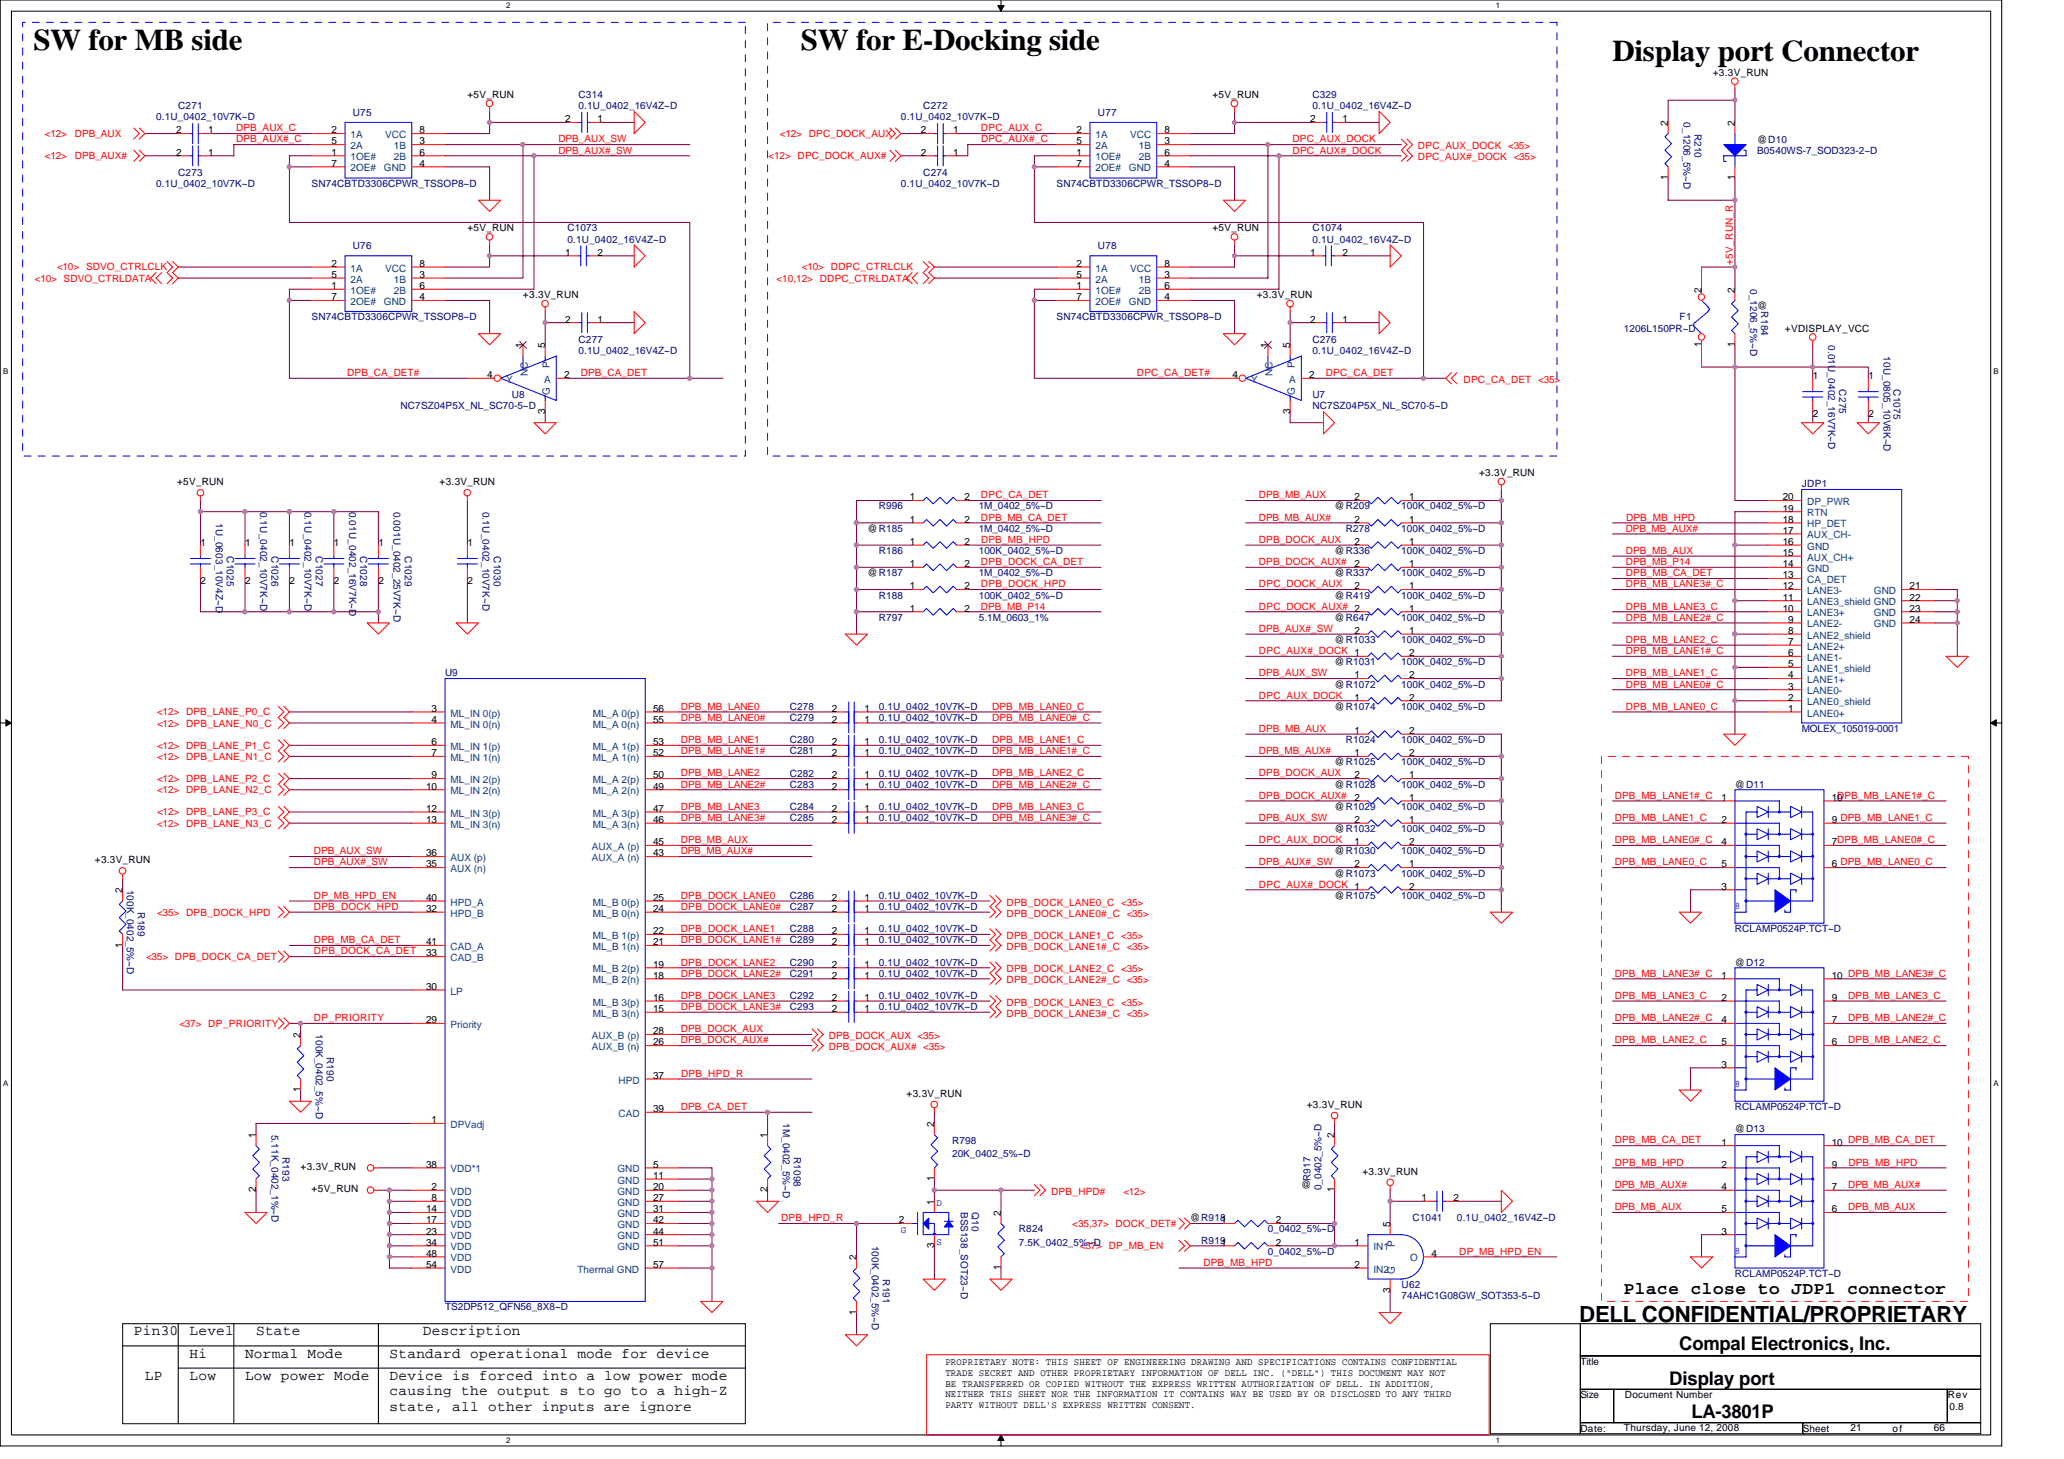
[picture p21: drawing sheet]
<svg xmlns="http://www.w3.org/2000/svg" width="297mm" height="210mm" viewBox="0 0 297 210" stroke-linecap="round" stroke-linejoin="round" font-family="sans-serif">
<defs><g id="words">
<g font-size="4.3">
<text x="4.8" y="7.2">SW for MB side</text>
<text x="115.3" y="7.2">SW for E-Docking side</text>
<text x="232.1" y="8.8">Display port Connector</text>
</g>
<text font-size="3.2" x="227.3" y="190.2">DELL CONFIDENTIAL/PROPRIETARY</text>
<g font-size="2.7">
<text x="241.7" y="194.2">Compal Electronics, Inc.</text>
<text x="240.2" y="199.2">Display port</text>
<text x="243.4" y="204">LA-3801P</text>
</g>
<text font-size="2.5" x="233.7" y="186.2">Place close to JDP1 connector</text>
<g font-size="2.1">
<text x="19.3" y="192.1">Pin30</text>
<text x="27.3" y="192.1">Level</text>
<text x="27.3" y="195.3">Hi</text>
<text x="35.3" y="195.3">Normal Mode</text>
<text x="36.8" y="192.1">State</text>
<text x="56" y="195.3">Standard operational mode for device</text>
<text x="60.9" y="192.1">Description</text>
<text x="20.9" y="198.5">LP</text>
<text x="27.3" y="198.5">Low</text>
<text x="35.3" y="198.5">Low power Mode</text>
<text x="56" y="198.5">Device is forced into a low power mode</text>
<text x="56" y="200.7">causing the output s to go to a high-Z</text>
<text x="56" y="203">state, all other inputs are ignore</text>
</g>
<g font-size="1.4">
<text x="246.5" y="10.9">+3.3V_RUN</text>
<text x="67.3" y="14.1">+5V_RUN</text>
<text x="81.3" y="17.6">2</text>
<text x="86" y="17.6">1</text>
<text x="174.5" y="14.1">+5V_RUN</text>
<text x="188.5" y="17.6">2</text>
<text x="193.2" y="17.6">1</text>
<text x="25.3" y="19.2">2</text>
<text x="25.3" y="22.4">2</text>
<text x="30" y="19.2">1</text>
<text x="30" y="22.4">1</text>
<text x="47.7" y="22.4">1</text>
<text x="47.7" y="24">7</text>
<text x="47.7" y="20.8">5</text>
<text x="47.7" y="19.2">2</text>
<text x="60.4" y="19.2">8</text>
<text x="60.4" y="20.8">3</text>
<text x="60.4" y="22.4">6</text>
<text x="60.4" y="24">4</text>
<text x="132.5" y="22.4">2</text>
<text x="132.5" y="19.2">2</text>
<text x="137.2" y="22.4">1</text>
<text x="137.2" y="19.2">1</text>
<text x="154.9" y="22.4">1</text>
<text x="154.9" y="24">7</text>
<text x="154.9" y="20.8">5</text>
<text x="154.9" y="19.2">2</text>
<text x="167.6" y="20.8">3</text>
<text x="167.6" y="22.4">6</text>
<text x="167.6" y="24">4</text>
<text x="167.6" y="19.2">8</text>
<text x="240" y="18.1" transform="rotate(-90 240 18.1)">2</text>
<text x="249.7" y="18.1" transform="rotate(-90 249.7 18.1)">2</text>
<text x="252.9" y="20.5">@D10</text>
<text x="240" y="25.9" transform="rotate(-90 240 25.9)">1</text>
<text x="249.7" y="25.9" transform="rotate(-90 249.7 25.9)">1</text>
<text x="67.3" y="33.3">+5V_RUN</text>
<text x="174.5" y="33.3">+5V_RUN</text>
<text x="47.7" y="41.6">1</text>
<text x="47.7" y="40">5</text>
<text x="47.7" y="38.4">2</text>
<text x="60.4" y="38.4">8</text>
<text x="60.4" y="40">3</text>
<text x="60.4" y="41.6">6</text>
<text x="81.3" y="36.8">1</text>
<text x="86" y="36.8">2</text>
<text x="154.9" y="41.6">1</text>
<text x="154.9" y="40">5</text>
<text x="154.9" y="38.4">2</text>
<text x="167.6" y="40">3</text>
<text x="167.6" y="41.6">6</text>
<text x="167.6" y="38.4">8</text>
<text x="188.5" y="36.8">1</text>
<text x="193.2" y="36.8">2</text>
<text x="47.7" y="43.2">7</text>
<text x="60.4" y="43.2">4</text>
<text x="75.3" y="42.9">+3.3V_RUN</text>
<text x="81.3" y="46.4">2</text>
<text x="86" y="46.4">1</text>
<text x="154.9" y="43.2">7</text>
<text x="167.6" y="43.2">4</text>
<text x="180.9" y="42.9">+3.3V_RUN</text>
<text x="188.5" y="46.4">2</text>
<text x="193.2" y="46.4">1</text>
<text x="244.9" y="42.1" transform="rotate(-90 244.9 42.1)">2</text>
<text x="249.7" y="42.1" transform="rotate(-90 249.7 42.1)">2</text>
<text x="252.9" y="44.5">@</text>
<text x="256.9" y="47.7">+VDISPLAY_VCC</text>
<text x="75.2" y="50.1" transform="rotate(-90 75.2 50.1)">1</text>
<text x="78.4" y="50.1" transform="rotate(-90 78.4 50.1)">5</text>
<text x="182.5" y="50.1" transform="rotate(-90 182.5 50.1)">1</text>
<text x="185.6" y="50.1" transform="rotate(-90 185.6 50.1)">5</text>
<text x="244.9" y="49.9" transform="rotate(-90 244.9 49.9)">1</text>
<text x="249.7" y="49.9" transform="rotate(-90 249.7 49.9)">1</text>
<text x="70.1" y="54.4">4</text>
<text x="78.4" y="59.5" transform="rotate(-90 78.4 59.5)">3</text>
<text x="81.2" y="54.4">2</text>
<text x="177.4" y="54.4">4</text>
<text x="185.6" y="59.5" transform="rotate(-90 185.6 59.5)">3</text>
<text x="188.4" y="54.4">2</text>
<text x="260.9" y="54.6">1</text>
<text x="268.9" y="54.6">1</text>
<text x="260.9" y="60">2</text>
<text x="268.9" y="60">2</text>
<text x="25.5" y="69.8">+5V_RUN</text>
<text x="63.3" y="69.8">+3.3V_RUN</text>
<text x="130.9" y="72">1</text>
<text x="138.8" y="72">2</text>
<text x="194.9" y="72">2</text>
<text x="202.8" y="72">1</text>
<text x="212.9" y="68.5">+3.3V_RUN</text>
<text x="256.6" y="72">20</text>
<text x="124.9" y="76.5">@R185</text>
<text x="130.9" y="75.2">1</text>
<text x="138.8" y="75.2">2</text>
<text x="192.1" y="73.3">@R209</text>
<text x="194.9" y="75.2">2</text>
<text x="202.8" y="75.2">1</text>
<text x="256.6" y="76.8">17</text>
<text x="256.6" y="75.2">18</text>
<text x="256.6" y="73.6">19</text>
<text x="28.9" y="78.6">1</text>
<text x="35.3" y="78.6">1</text>
<text x="41.7" y="78.6">1</text>
<text x="48.1" y="78.6">1</text>
<text x="54.5" y="78.6">1</text>
<text x="67.3" y="78.6">1</text>
<text x="124.9" y="82.9">@R187</text>
<text x="130.9" y="78.4">1</text>
<text x="130.9" y="81.6">1</text>
<text x="138.8" y="78.4">2</text>
<text x="138.8" y="81.6">2</text>
<text x="192.1" y="82.9">@R337</text>
<text x="192.1" y="79.7">@R336</text>
<text x="194.9" y="81.6">2</text>
<text x="194.9" y="78.4">2</text>
<text x="202.8" y="81.6">1</text>
<text x="202.8" y="78.4">1</text>
<text x="256.6" y="83.2">13</text>
<text x="256.6" y="81.6">14</text>
<text x="256.6" y="80">15</text>
<text x="256.6" y="78.4">16</text>
<text x="28.9" y="84">2</text>
<text x="35.3" y="84">2</text>
<text x="41.7" y="84">2</text>
<text x="48.1" y="84">2</text>
<text x="54.5" y="84">2</text>
<text x="67.3" y="84">2</text>
<text x="130.9" y="84.8">1</text>
<text x="130.9" y="88">1</text>
<text x="138.8" y="84.8">2</text>
<text x="138.8" y="88">2</text>
<text x="192.1" y="86.1">@R419</text>
<text x="192.1" y="89.3">@R647</text>
<text x="194.9" y="84.8">2</text>
<text x="202.8" y="84.8">1</text>
<text x="202.8" y="88">1</text>
<text x="256.6" y="88">10</text>
<text x="256.6" y="86.4">11</text>
<text x="256.6" y="84.8">12</text>
<text x="257.4" y="89.6">9</text>
<text x="274.8" y="84.8">21</text>
<text x="274.8" y="86.4">22</text>
<text x="274.8" y="88">23</text>
<text x="274.8" y="89.6">24</text>
<text x="192.1" y="92.5">@R1033</text>
<text x="192.1" y="95.7">@R1031</text>
<text x="194.9" y="91.2">2</text>
<text x="202.8" y="91.2">1</text>
<text x="202.8" y="94.4">2</text>
<text x="257.4" y="96">5</text>
<text x="257.4" y="94.4">6</text>
<text x="257.4" y="92.8">7</text>
<text x="257.4" y="91.2">8</text>
<text x="192.1" y="98.9">@R1072</text>
<text x="194.9" y="100.8">1</text>
<text x="194.9" y="97.6">1</text>
<text x="202.8" y="100.8">2</text>
<text x="202.8" y="97.6">2</text>
<text x="257.4" y="100.8">2</text>
<text x="257.4" y="99.2">3</text>
<text x="257.4" y="97.6">4</text>
<text x="62.1" y="102.4">3</text>
<text x="62.1" y="104">4</text>
<text x="62.1" y="107.2">6</text>
<text x="94" y="107.2">53</text>
<text x="94" y="104">55</text>
<text x="94" y="102.4">56</text>
<text x="119.7" y="102.4">2</text>
<text x="119.7" y="107.2">2</text>
<text x="119.7" y="104">2</text>
<text x="124.4" y="102.4">1</text>
<text x="124.4" y="107.2">1</text>
<text x="124.4" y="104">1</text>
<text x="192.1" y="102.1">@R1074</text>
<text x="194.9" y="105.6">1</text>
<text x="202.8" y="105.6">2</text>
<text x="257.4" y="102.4">1</text>
<text x="61.3" y="113.6">10</text>
<text x="62.1" y="108.8">7</text>
<text x="62.1" y="112">9</text>
<text x="94" y="113.6">49</text>
<text x="94" y="112">50</text>
<text x="94" y="108.8">52</text>
<text x="119.7" y="113.6">2</text>
<text x="119.7" y="108.8">2</text>
<text x="119.7" y="112">2</text>
<text x="124.4" y="113.6">1</text>
<text x="124.4" y="108.8">1</text>
<text x="124.4" y="112">1</text>
<text x="192.1" y="113.3">@R1028</text>
<text x="192.1" y="110.1">@R1025</text>
<text x="194.9" y="112">2</text>
<text x="194.9" y="108.8">1</text>
<text x="202.8" y="112">1</text>
<text x="202.8" y="108.8">2</text>
<text x="249.7" y="113.3">@D11</text>
<text x="61.3" y="116.8">12</text>
<text x="61.3" y="118.4">13</text>
<text x="94" y="118.4">46</text>
<text x="94" y="116.8">47</text>
<text x="119.7" y="118.4">2</text>
<text x="119.7" y="116.8">2</text>
<text x="124.4" y="118.4">1</text>
<text x="124.4" y="116.8">1</text>
<text x="192.1" y="119.7">@R1032</text>
<text x="192.1" y="116.5">@R1029</text>
<text x="194.9" y="118.4">2</text>
<text x="194.9" y="115.2">2</text>
<text x="202.8" y="118.4">1</text>
<text x="202.8" y="115.2">1</text>
<text x="247.8" y="115.2">1</text>
<text x="247.8" y="118.4">2</text>
<text x="263.6" y="115.2">10</text>
<text x="263.6" y="118.4">9 DPB_MB_LANE1_C</text>
<text x="13.6" y="124.2">+3.3V_RUN</text>
<text x="61.3" y="123.2">36</text>
<text x="61.3" y="124.8">35</text>
<text x="94" y="121.6">45</text>
<text x="94" y="123.2">43</text>
<text x="192.1" y="122.9">@R1030</text>
<text x="194.9" y="121.6">1</text>
<text x="194.9" y="124.8">2</text>
<text x="202.8" y="121.6">2</text>
<text x="202.8" y="124.8">1</text>
<text x="247.8" y="121.6">4</text>
<text x="247.8" y="124.8">5</text>
<text x="263.6" y="124.8">6 DPB_MB_LANE0_C</text>
<text x="263.6" y="121.6">7DPB_MB_LANE0#_C</text>
<text x="17.6" y="128.5" transform="rotate(-90 17.6 128.5)">2</text>
<text x="61.3" y="131.2">32</text>
<text x="61.3" y="129.6">40</text>
<text x="94" y="129.6">25</text>
<text x="94" y="131.2">24</text>
<text x="119.7" y="129.6">2</text>
<text x="119.7" y="131.2">2</text>
<text x="124.4" y="129.6">1</text>
<text x="124.4" y="131.2">1</text>
<text x="192.1" y="129.3">@R1075</text>
<text x="192.1" y="126.1">@R1073</text>
<text x="202.8" y="128">2</text>
<text x="247.8" y="128">3</text>
<text x="17.6" y="136.4" transform="rotate(-90 17.6 136.4)">1</text>
<text x="61.3" y="137.6">33</text>
<text x="61.3" y="136">41</text>
<text x="94" y="136">21</text>
<text x="94" y="134.4">22</text>
<text x="119.7" y="136">2</text>
<text x="119.7" y="134.4">2</text>
<text x="124.4" y="136">1</text>
<text x="124.4" y="134.4">1</text>
<text x="61.3" y="142.4">30</text>
<text x="94" y="139.2">19</text>
<text x="94" y="144">16</text>
<text x="94" y="140.8">18</text>
<text x="119.7" y="140.8">2</text>
<text x="119.7" y="144">2</text>
<text x="119.7" y="139.2">2</text>
<text x="124.4" y="140.8">1</text>
<text x="124.4" y="144">1</text>
<text x="124.4" y="139.2">1</text>
<text x="247.8" y="140.8">1</text>
<text x="247.8" y="144">2</text>
<text x="249.7" y="138.9">@D12</text>
<text x="263.6" y="140.8">10 DPB_MB_LANE3#_C</text>
<text x="263.6" y="144">9</text>
<text x="43.2" y="149.3" transform="rotate(-90 43.2 149.3)">2</text>
<text x="61.3" y="147.2">29</text>
<text x="94" y="148.8">28</text>
<text x="94" y="145.6">15</text>
<text x="119.7" y="145.6">2</text>
<text x="124.4" y="145.6">1</text>
<text x="247.8" y="147.2">4</text>
<text x="263.6" y="147.2">7</text>
<text x="94" y="155.2">37</text>
<text x="94" y="150.4">26</text>
<text x="247.8" y="150.4">5</text>
<text x="247.8" y="153.6">3</text>
<text x="263.6" y="150.4">6</text>
<text x="43.2" y="157.2" transform="rotate(-90 43.2 157.2)">1</text>
<text x="62.1" y="161.6">1</text>
<text x="94" y="160">39</text>
<text x="130.5" y="157.8">+3.3V_RUN</text>
<text x="188.1" y="159.4">+3.3V_RUN</text>
<text x="36.8" y="163.7" transform="rotate(-90 36.8 163.7)">1</text>
<text x="61.3" y="168">38</text>
<text x="94" y="168">5</text>
<text x="110.4" y="163.7" transform="rotate(-90 110.4 163.7)">1</text>
<text x="134.4" y="162.1" transform="rotate(-90 134.4 162.1)">2</text>
<text x="192" y="163.7" transform="rotate(-90 192 163.7)">2</text>
<text x="247.8" y="164.8">1</text>
<text x="247.8" y="168">2</text>
<text x="249.7" y="162.9">@D13</text>
<text x="263.6" y="164.8">10 DPB_MB_CA_DET</text>
<text x="263.6" y="168">9</text>
<text x="36.8" y="171.6" transform="rotate(-90 36.8 171.6)">2</text>
<text x="43.3" y="168.4">+3.3V_RUN</text>
<text x="44.8" y="171.6">+5V_RUN</text>
<text x="62.1" y="171.2">2</text>
<text x="62.1" y="172.8">8</text>
<text x="94" y="169.6">11</text>
<text x="94" y="171.2">20</text>
<text x="94" y="172.8">27</text>
<text x="110.4" y="171.6" transform="rotate(-90 110.4 171.6)">2</text>
<text x="134.4" y="173.3" transform="rotate(-90 134.4 173.3)">1</text>
<text x="134.4" y="169.9" transform="rotate(-90 134.4 169.9)">1</text>
<text x="187.3" y="170.9">@</text>
<text x="192" y="171.6" transform="rotate(-90 192 171.6)">1</text>
<text x="196.1" y="169">+3.3V_RUN</text>
<text x="204.6" y="172.8">1</text>
<text x="209.2" y="172.8">2</text>
<text x="247.8" y="171.2">4</text>
<text x="263.6" y="171.2">7</text>
<text x="61.3" y="174.4">14</text>
<text x="61.3" y="176">17</text>
<text x="61.3" y="177.6">23</text>
<text x="61.3" y="179.2">34</text>
<text x="94" y="174.4">31</text>
<text x="94" y="176">42</text>
<text x="94" y="177.6">44</text>
<text x="94" y="179.2">51</text>
<text x="129.3" y="176">2</text>
<text x="134.4" y="179.6" transform="rotate(-90 134.4 179.6)">3</text>
<text x="144" y="174.9" transform="rotate(-90 144 174.9)">2</text>
<text x="171.3" y="175.7">@R918</text>
<text x="175.7" y="179.2">1</text>
<text x="175.7" y="176">1</text>
<text x="183.6" y="179.2">2</text>
<text x="183.6" y="176">2</text>
<text x="194.9" y="179.2">1</text>
<text x="200" y="176.5" transform="rotate(-90 200 176.5)">5</text>
<text x="247.8" y="174.4">5</text>
<text x="247.8" y="177.6">3</text>
<text x="263.6" y="174.4">6</text>
<text x="61.3" y="180.8">48</text>
<text x="61.3" y="182.4">54</text>
<text x="94" y="182.4">57</text>
<text x="123.3" y="181.3" transform="rotate(-90 123.3 181.3)">2</text>
<text x="144" y="182.8" transform="rotate(-90 144 182.8)">1</text>
<text x="194.9" y="182.4">2</text>
<text x="200" y="185.9" transform="rotate(-90 200 185.9)">3</text>
<text x="206" y="180.8">4</text>
<text x="123.3" y="189.2" transform="rotate(-90 123.3 189.2)">1</text>
<text x="136.1" y="196.4">PROPRIETARY NOTE: THIS SHEET OF ENGINEERING DRAWING AND SPECIFICATIONS CONTAINS CONFIDENTIAL</text>
<text x="136.1" y="197.9">TRADE SECRET AND OTHER PROPRIETARY INFORMATION OF DELL INC. (&quot;DELL&quot;) THIS DOCUMENT MAY NOT</text>
<text x="227.4" y="196.4">Title</text>
<text x="136.1" y="199.5">BE TRANSFERRED OR COPIED WITHOUT THE EXPRESS WRITTEN AUTHORIZATION OF DELL. IN ADDITION,</text>
<text x="136.1" y="201">NEITHER THIS SHEET NOR THE INFORMATION IT CONTAINS WAY BE USED BY OR DISCLOSED TO ANY THIRD</text>
<text x="136.1" y="202.6">PARTY WITHOUT DELL'S EXPRESS WRITTEN CONSENT.</text>
<text x="227.4" y="201.2">Size</text>
<text x="233.8" y="201.2">Document Number</text>
<text x="280.3" y="201.2">Rev</text>
<text x="280.6" y="202.9">0.8</text>
<text x="227.4" y="206">Date:</text>
<text x="233.7" y="205.8">Thursday, June 12, 2008</text>
<text x="259.4" y="206">Sheet</text>
<text x="266.3" y="205.8">21</text>
<text x="272.3" y="206">of</text>
<text x="278.3" y="205.8">66</text>
</g>
<g font-size="1.4" fill="#000080">
<text x="22.5" y="17.3">0.1U_0402_10V7K~D</text>
<text x="25.7" y="15.7">C271</text>
<text x="50.8" y="16.7">U75</text>
<text x="83.3" y="14.1">C314</text>
<text x="83.3" y="15.7">0.1U_0402_16V4Z~D</text>
<text x="129.7" y="17.3">0.1U_0402_10V7K~D</text>
<text x="132.9" y="15.7">C272</text>
<text x="158" y="16.7">U77</text>
<text x="188.9" y="14.1">C329</text>
<text x="188.9" y="15.7">0.1U_0402_16V4Z~D</text>
<text x="242.3" y="17.6" transform="rotate(90 242.3 17.6)">0_1206_5%~D</text>
<text x="243.9" y="19.2" transform="rotate(90 243.9 19.2)">R210</text>
<text x="252.9" y="22.1">B0540WS-7_SOD323-2~D</text>
<text x="22.5" y="26.9">0.1U_0402_10V7K~D</text>
<text x="25.7" y="25.3">C273</text>
<text x="44.8" y="26.9">SN74CBTD3306CPWR_TSSOP8~D</text>
<text x="129.7" y="26.9">0.1U_0402_10V7K~D</text>
<text x="132.9" y="25.3">C274</text>
<text x="152.1" y="26.9">SN74CBTD3306CPWR_TSSOP8~D</text>
<text x="50.8" y="35.9">U76</text>
<text x="81.7" y="33.3">C1073</text>
<text x="81.7" y="34.9">0.1U_0402_16V4Z~D</text>
<text x="158" y="35.9">U78</text>
<text x="188.9" y="33.3">C1074</text>
<text x="188.9" y="34.9">0.1U_0402_16V4Z~D</text>
<text x="251.9" y="41.6" transform="rotate(90 251.9 41.6)">0_1206_5%~D</text>
<text x="44.8" y="46.1">SN74CBTD3306CPWR_TSSOP8~D</text>
<text x="152.1" y="46.1">SN74CBTD3306CPWR_TSSOP8~D</text>
<text x="233.7" y="47.7">1206L150PR~D</text>
<text x="241.7" y="46.1">F1</text>
<text x="253.5" y="44.8" transform="rotate(90 253.5 44.8)">R184</text>
<text x="83.3" y="49.3">C277</text>
<text x="83.3" y="50.9">0.1U_0402_16V4Z~D</text>
<text x="188.9" y="49.3">C276</text>
<text x="188.9" y="50.9">0.1U_0402_16V4Z~D</text>
<text x="263.1" y="49.6" transform="rotate(90 263.1 49.6)">0.01U_0402_16V7K~D</text>
<text x="271.1" y="51.2" transform="rotate(90 271.1 51.2)">10U_0805_10V6K~D</text>
<text x="57.7" y="58.9">NC7SZ04P5X_NL_SC70-5~D</text>
<text x="73.7" y="57.3">U8</text>
<text x="188.9" y="57.3">U7</text>
<text x="188.9" y="58.9">NC7SZ04P5X_NL_SC70-5~D</text>
<text x="264.7" y="56" transform="rotate(90 264.7 56)">C275</text>
<text x="272.5" y="56" transform="rotate(90 272.5 56)">C1075</text>
<text x="259.3" y="70.1">JDP1</text>
<text x="31" y="75.2" transform="rotate(90 31 75.2)">1U_0603_10V4Z~D</text>
<text x="37.4" y="73.6" transform="rotate(90 37.4 73.6)">0.1U_0402_10V7K~D</text>
<text x="43.8" y="73.6" transform="rotate(90 43.8 73.6)">0.1U_0402_10V7K~D</text>
<text x="50.2" y="73.6" transform="rotate(90 50.2 73.6)">0.01U_0402_16V7K~D</text>
<text x="56.6" y="73.6" transform="rotate(90 56.6 73.6)">0.001U_0402_25V7K~D</text>
<text x="69.4" y="73.6" transform="rotate(90 69.4 73.6)">0.1U_0402_10V7K~D</text>
<text x="126.5" y="73.3">R996</text>
<text x="140.9" y="73.3">1M_0402_5%~D</text>
<text x="140.9" y="76.5">1M_0402_5%~D</text>
<text x="193.7" y="76.5">R278</text>
<text x="201.7" y="76.5">100K_0402_5%~D</text>
<text x="201.7" y="73.3">100K_0402_5%~D</text>
<text x="32.6" y="80" transform="rotate(90 32.6 80)">C1025</text>
<text x="39" y="80" transform="rotate(90 39 80)">C1026</text>
<text x="45.4" y="80" transform="rotate(90 45.4 80)">C1027</text>
<text x="51.8" y="80" transform="rotate(90 51.8 80)">C1028</text>
<text x="58.2" y="80" transform="rotate(90 58.2 80)">C1029</text>
<text x="71.1" y="80" transform="rotate(90 71.1 80)">C1030</text>
<text x="126.5" y="79.7">R186</text>
<text x="140.9" y="79.7">100K_0402_5%~D</text>
<text x="140.9" y="82.9">1M_0402_5%~D</text>
<text x="201.7" y="82.9">100K_0402_5%~D</text>
<text x="201.7" y="79.7">100K_0402_5%~D</text>
<text x="126.5" y="86.1">R188</text>
<text x="126.5" y="89.3">R797</text>
<text x="140.9" y="86.1">100K_0402_5%~D</text>
<text x="140.9" y="89.3">5.1M_0603_1%</text>
<text x="201.7" y="86.1">100K_0402_5%~D</text>
<text x="201.7" y="89.3">100K_0402_5%~D</text>
<text x="201.7" y="92.5">100K_0402_5%~D</text>
<text x="201.7" y="95.7">100K_0402_5%~D</text>
<text x="64" y="97.3">U9</text>
<text x="201.7" y="98.9">100K_0402_5%~D</text>
<text x="113.7" y="102.1">C278</text>
<text x="113.7" y="106.9">C280</text>
<text x="113.7" y="103.7">C279</text>
<text x="126.5" y="102.1">0.1U_0402_10V7K~D</text>
<text x="126.5" y="106.9">0.1U_0402_10V7K~D</text>
<text x="126.5" y="103.7">0.1U_0402_10V7K~D</text>
<text x="193.7" y="106.9">R1024</text>
<text x="201.7" y="102.1">100K_0402_5%~D</text>
<text x="201.7" y="106.9">100K_0402_5%~D</text>
<text x="259.3" y="105.3">MOLEX_105019-0001</text>
<text x="113.7" y="113.3">C283</text>
<text x="113.7" y="108.5">C281</text>
<text x="113.7" y="111.7">C282</text>
<text x="126.5" y="113.3">0.1U_0402_10V7K~D</text>
<text x="126.5" y="108.5">0.1U_0402_10V7K~D</text>
<text x="126.5" y="111.7">0.1U_0402_10V7K~D</text>
<text x="201.7" y="113.3">100K_0402_5%~D</text>
<text x="201.7" y="110.1">100K_0402_5%~D</text>
<text x="113.7" y="118.1">C285</text>
<text x="113.7" y="116.5">C284</text>
<text x="126.5" y="118.1">0.1U_0402_10V7K~D</text>
<text x="126.5" y="116.5">0.1U_0402_10V7K~D</text>
<text x="201.7" y="119.7">100K_0402_5%~D</text>
<text x="201.7" y="116.5">100K_0402_5%~D</text>
<text x="201.7" y="122.9">100K_0402_5%~D</text>
<text x="18.2" y="128" transform="rotate(90 18.2 128)">100K_0402_5%~D</text>
<text x="19.8" y="131.2" transform="rotate(90 19.8 131.2)">R189</text>
<text x="113.7" y="129.3">C286</text>
<text x="113.7" y="130.9">C287</text>
<text x="126.5" y="129.3">0.1U_0402_10V7K~D</text>
<text x="126.5" y="130.9">0.1U_0402_10V7K~D</text>
<text x="201.7" y="129.3">100K_0402_5%~D</text>
<text x="201.7" y="126.1">100K_0402_5%~D</text>
<text x="113.7" y="135.7">C289</text>
<text x="113.7" y="134.1">C288</text>
<text x="126.5" y="135.7">0.1U_0402_10V7K~D</text>
<text x="126.5" y="134.1">0.1U_0402_10V7K~D</text>
<text x="249.7" y="134.1">RCLAMP0524P.TCT~D</text>
<text x="113.7" y="140.5">C291</text>
<text x="113.7" y="143.7">C292</text>
<text x="113.7" y="138.9">C290</text>
<text x="126.5" y="140.5">0.1U_0402_10V7K~D</text>
<text x="126.5" y="143.7">0.1U_0402_10V7K~D</text>
<text x="126.5" y="138.9">0.1U_0402_10V7K~D</text>
<text x="45.4" y="148.8" transform="rotate(90 45.4 148.8)">100K_0402_5%~D</text>
<text x="113.7" y="145.3">C293</text>
<text x="126.5" y="145.3">0.1U_0402_10V7K~D</text>
<text x="47.1" y="152" transform="rotate(90 47.1 152)">R190</text>
<text x="112.6" y="161.6" transform="rotate(90 112.6 161.6)">1M_0402_5%~D</text>
<text x="249.7" y="159.7">RCLAMP0524P.TCT~D</text>
<text x="39" y="163.2" transform="rotate(90 39 163.2)">5.11K_0402_1%~D</text>
<text x="40.6" y="166.4" transform="rotate(90 40.6 166.4)">R193</text>
<text x="114.3" y="166.4" transform="rotate(90 114.3 166.4)">R1098</text>
<text x="137" y="164.5">R798</text>
<text x="137" y="166.4">20K_0402_5%~D</text>
<text x="188.6" y="169.9" transform="rotate(-90 188.6 169.9)">R917</text>
<text x="190.2" y="171.2" transform="rotate(-90 190.2 171.2)">0_0402_5%~D</text>
<text x="125.5" y="179.2" transform="rotate(90 125.5 179.2)">100K_0402_5%~D</text>
<text x="138.3" y="174.4" transform="rotate(90 138.3 174.4)">BSS138_SOT23~D</text>
<text x="139.8" y="174.4" transform="rotate(90 139.8 174.4)">Q10</text>
<text x="146.6" y="177.3">R824</text>
<text x="146.6" y="179.2">7.5K_0402_5%~D</text>
<text x="172.9" y="178.9">R919</text>
<text x="182.5" y="177.3">0_0402_5%~D</text>
<text x="203.3" y="175.7">C1041</text>
<text x="209.7" y="175.7">0.1U_0402_16V4Z~D</text>
<text x="127.1" y="184" transform="rotate(90 127.1 184)">R191</text>
<text x="182.5" y="180.5">0_0402_5%~D</text>
<text x="201.7" y="185.3">U62</text>
<text x="249.7" y="183.7">RCLAMP0524P.TCT~D</text>
<text x="64" y="188.5">TS2DP512_QFN56_8X8~D</text>
<text x="201.7" y="186.9">74AHC1G08GW_SOT353-5~D</text>
</g>
<g font-size="1.4" fill="#f00">
<text x="6.5" y="22.9">&lt;12&gt;</text>
<text x="6.5" y="19.7">&lt;12&gt;</text>
<text x="10.8" y="22.9">DPB_AUX#</text>
<text x="10.8" y="19.7">DPB_AUX</text>
<text x="34" y="18.9">DPB_AUX_C</text>
<text x="34" y="20.5">DPB_AUX#_C</text>
<text x="80.4" y="22.1">DPB_AUX#_SW</text>
<text x="80.4" y="20.5">DPB_AUX_SW</text>
<text x="110.6" y="22.9">&lt;12&gt; DPC_DOCK_AUX#</text>
<text x="112.2" y="19.7">&lt;12&gt; DPC_DOCK_AUX</text>
<text x="141.2" y="18.9">DPC_AUX_C</text>
<text x="141.2" y="20.5">DPC_AUX#_C</text>
<text x="186" y="20.5">DPC_AUX_DOCK</text>
<text x="186" y="22.1">DPC_AUX#_DOCK</text>
<text x="204.1" y="23.1">DPC_AUX#_DOCK &lt;35&gt;</text>
<text x="204.1" y="21.5">DPC_AUX_DOCK &lt;35&gt;</text>
<text x="5" y="40.5">&lt;10&gt; SDVO_CTRLDATA</text>
<text x="8.2" y="38.9">&lt;10&gt; SDVO_CTRLCLK</text>
<text x="111.7" y="40.5">&lt;10,12&gt; DDPC_CTRLDATA</text>
<text x="115.4" y="38.9">&lt;10&gt; DDPC_CTRLCLK</text>
<text x="249.4" y="38.1" transform="rotate(-90 249.4 38.1)">+5V_RUN_R</text>
<text x="50" y="54.1">DPB_CA_DET#</text>
<text x="83.6" y="54.1">DPB_CA_DET</text>
<text x="163.6" y="54.1">DPC_CA_DET#</text>
<text x="190.8" y="54.1">DPC_CA_DET</text>
<text x="210.6" y="55.1">DPC_CA_DET &lt;35&gt;</text>
<text x="141.2" y="71.7">DPC_CA_DET</text>
<text x="181.2" y="71.7">DPB_MB_AUX</text>
<text x="141.2" y="74.9">DPB_MB_CA_DET</text>
<text x="181.2" y="74.9">DPB_MB_AUX#</text>
<text x="234" y="76.5">DPB_MB_AUX#</text>
<text x="234" y="74.9">DPB_MB_HPD</text>
<text x="141.2" y="81.3">DPB_DOCK_CA_DET</text>
<text x="141.2" y="78.1">DPB_MB_HPD</text>
<text x="181.2" y="81.3">DPB_DOCK_AUX#</text>
<text x="181.2" y="78.1">DPB_DOCK_AUX</text>
<text x="234" y="81.3">DPB_MB_P14</text>
<text x="234" y="79.7">DPB_MB_AUX</text>
<text x="234" y="82.9">DPB_MB_CA_DET</text>
<text x="141.2" y="84.5">DPB_DOCK_HPD</text>
<text x="141.2" y="87.7">DPB_MB_P14</text>
<text x="181.2" y="84.5">DPC_DOCK_AUX</text>
<text x="181.2" y="87.7">DPC_DOCK_AUX# 2</text>
<text x="234" y="84.5">DPB_MB_LANE3#_C</text>
<text x="234" y="89.3">DPB_MB_LANE2#_C</text>
<text x="234" y="87.7">DPB_MB_LANE3_C</text>
<text x="181.2" y="90.9">DPB_AUX#_SW</text>
<text x="181.2" y="94.1">DPC_AUX#_DOCK 1</text>
<text x="234" y="92.5">DPB_MB_LANE2_C</text>
<text x="234" y="94.1">DPB_MB_LANE1#_C</text>
<text x="181.2" y="97.3">DPB_AUX_SW</text>
<text x="181.2" y="100.5">DPC_AUX_DOCK</text>
<text x="234" y="98.9">DPB_MB_LANE0#_C</text>
<text x="234" y="97.3">DPB_MB_LANE1_C</text>
<text x="22.6" y="102.9">&lt;12&gt; DPB_LANE_P0_C</text>
<text x="22.6" y="104.5">&lt;12&gt; DPB_LANE_N0_C</text>
<text x="22.6" y="107.7">&lt;12&gt; DPB_LANE_P1_C</text>
<text x="98" y="102.1">DPB_MB_LANE0</text>
<text x="98" y="103.7">DPB_MB_LANE0#</text>
<text x="98" y="106.9">DPB_MB_LANE1</text>
<text x="142.8" y="103.7">DPB_MB_LANE0#_C</text>
<text x="142.8" y="106.9">DPB_MB_LANE1_C</text>
<text x="142.8" y="102.1">DPB_MB_LANE0_C</text>
<text x="181.2" y="105.3">DPB_MB_AUX</text>
<text x="234" y="102.1">DPB_MB_LANE0_C</text>
<text x="22.6" y="109.3">&lt;12&gt; DPB_LANE_N1_C</text>
<text x="22.6" y="112.5">&lt;12&gt; DPB_LANE_P2_C</text>
<text x="98" y="113.3">DPB_MB_LANE2#</text>
<text x="98" y="108.5">DPB_MB_LANE1#</text>
<text x="98" y="111.7">DPB_MB_LANE2</text>
<text x="142.8" y="111.7">DPB_MB_LANE2_C</text>
<text x="142.8" y="113.3">DPB_MB_LANE2#_C</text>
<text x="142.8" y="108.5">DPB_MB_LANE1#_C</text>
<text x="181.2" y="108.5">DPB_MB_AUX#</text>
<text x="181.2" y="111.7">DPB_DOCK_AUX</text>
<text x="22.6" y="114.1">&lt;12&gt; DPB_LANE_N2_C</text>
<text x="22.6" y="117.3">&lt;12&gt; DPB_LANE_P3_C</text>
<text x="22.6" y="118.9">&lt;12&gt; DPB_LANE_N3_C</text>
<text x="98" y="116.5">DPB_MB_LANE3</text>
<text x="98" y="118.1">DPB_MB_LANE3#</text>
<text x="142.8" y="116.5">DPB_MB_LANE3_C</text>
<text x="142.8" y="118.1">DPB_MB_LANE3#_C</text>
<text x="181.2" y="114.9">DPB_DOCK_AUX#</text>
<text x="181.2" y="118.1">DPB_AUX_SW</text>
<text x="232.4" y="118.1">DPB_MB_LANE1_C</text>
<text x="232.4" y="114.9">DPB_MB_LANE1#_C</text>
<text x="264.4" y="114.9">DPB_MB_LANE1#_C</text>
<text x="45.2" y="122.9">DPB_AUX_SW</text>
<text x="45.2" y="124.5">DPB_AUX#_SW</text>
<text x="98" y="122.9">DPB_MB_AUX#</text>
<text x="98" y="121.3">DPB_MB_AUX</text>
<text x="181.2" y="121.3">DPC_AUX_DOCK</text>
<text x="181.2" y="124.5">DPB_AUX#_SW</text>
<text x="232.4" y="124.5">DPB_MB_LANE0_C</text>
<text x="232.4" y="121.3">DPB_MB_LANE0#_C</text>
<text x="22.6" y="131.7">&lt;35&gt; DPB_DOCK_HPD</text>
<text x="45.2" y="130.9">DPB_DOCK_HPD</text>
<text x="45.2" y="129.3">DP_MB_HPD_EN</text>
<text x="98" y="129.3">DPB_DOCK_LANE0</text>
<text x="98" y="130.9">DPB_DOCK_LANE0#</text>
<text x="144.9" y="130.3">DPB_DOCK_LANE0_C &lt;35&gt;</text>
<text x="144.9" y="131.9">DPB_DOCK_LANE0#_C &lt;35&gt;</text>
<text x="181.2" y="127.7">DPC_AUX#_DOCK 1</text>
<text x="45.2" y="135.7">DPB_MB_CA_DET</text>
<text x="45.2" y="137.3">DPB_DOCK_CA_DET</text>
<text x="98" y="134.1">DPB_DOCK_LANE1</text>
<text x="98" y="135.7">DPB_DOCK_LANE1#</text>
<text x="144.9" y="135.1">DPB_DOCK_LANE1_C &lt;35&gt;</text>
<text x="144.9" y="136.7">DPB_DOCK_LANE1#_C &lt;35&gt;</text>
<text x="21" y="138.1">&lt;35&gt; DPB_DOCK_CA_DET</text>
<text x="98" y="143.7">DPB_DOCK_LANE3</text>
<text x="98" y="138.9">DPB_DOCK_LANE2</text>
<text x="98" y="140.5">DPB_DOCK_LANE2#</text>
<text x="144.9" y="139.9">DPB_DOCK_LANE2_C &lt;35&gt;</text>
<text x="144.9" y="141.5">DPB_DOCK_LANE2#_C &lt;35&gt;</text>
<text x="232.4" y="143.7">DPB_MB_LANE3_C</text>
<text x="232.4" y="140.5">DPB_MB_LANE3#_C</text>
<text x="266" y="143.7">DPB_MB_LANE3_C</text>
<text x="25.8" y="147.7">&lt;37&gt; DP_PRIORITY</text>
<text x="45.2" y="146.9">DP_PRIORITY</text>
<text x="98" y="148.5">DPB_DOCK_AUX</text>
<text x="98" y="145.3">DPB_DOCK_LANE3#</text>
<text x="119.3" y="149.5">DPB_DOCK_AUX &lt;35&gt;</text>
<text x="144.9" y="144.7">DPB_DOCK_LANE3_C &lt;35&gt;</text>
<text x="144.9" y="146.3">DPB_DOCK_LANE3#_C &lt;35&gt;</text>
<text x="232.4" y="146.9">DPB_MB_LANE2#_C</text>
<text x="266" y="146.9">DPB_MB_LANE2#_C</text>
<text x="98" y="150.1">DPB_DOCK_AUX#</text>
<text x="98" y="154.9">DPB_HPD_R</text>
<text x="119.3" y="151.1">DPB_DOCK_AUX# &lt;35&gt;</text>
<text x="232.4" y="150.1">DPB_MB_LANE2_C</text>
<text x="266" y="150.1">DPB_MB_LANE2_C</text>
<text x="98" y="159.7">DPB_CA_DET</text>
<text x="232.4" y="164.5">DPB_MB_CA_DET</text>
<text x="232.4" y="167.7">DPB_MB_HPD</text>
<text x="266" y="167.7">DPB_MB_HPD</text>
<text x="151.3" y="171.9">DPB_HPD#</text>
<text x="161.7" y="171.9">&lt;12&gt;</text>
<text x="232.4" y="170.9">DPB_MB_AUX#</text>
<text x="266" y="170.9">DPB_MB_AUX#</text>
<text x="112.4" y="175.7">DPB_HPD_R</text>
<text x="154.3" y="176.5">&lt;35,37&gt; DOCK_DET#</text>
<text x="155.4" y="179.7">&lt;37&gt; DP_MB_EN</text>
<text x="232.4" y="174.1">DPB_MB_AUX</text>
<text x="266" y="174.1">DPB_MB_AUX</text>
<text x="173.2" y="182.1">DPB_MB_HPD</text>
<text x="210" y="180.5">DP_MB_HPD_EN</text>
</g>
<g font-size="1.4" fill="#004080">
<text x="50.5" y="23.1">1OE#</text>
<text x="50.5" y="21.5">2A</text>
<text x="50.5" y="19.9">1A</text>
<text x="55.4" y="19.9">VCC</text>
<text x="56.7" y="21.5">1B</text>
<text x="56.7" y="23.1">2B</text>
<text x="157.7" y="23.1">1OE#</text>
<text x="157.7" y="21.5">2A</text>
<text x="157.7" y="19.9">1A</text>
<text x="162.6" y="19.9">VCC</text>
<text x="163.9" y="21.5">1B</text>
<text x="163.9" y="23.1">2B</text>
<text x="50.5" y="24.7">2OE#</text>
<text x="55.3" y="24.7">GND</text>
<text x="157.7" y="24.7">2OE#</text>
<text x="162.5" y="24.7">GND</text>
<text x="50.5" y="40.7">2A</text>
<text x="50.5" y="39.1">1A</text>
<text x="55.4" y="39.1">VCC</text>
<text x="56.7" y="40.7">1B</text>
<text x="157.7" y="40.7">2A</text>
<text x="157.7" y="39.1">1A</text>
<text x="162.6" y="39.1">VCC</text>
<text x="163.9" y="40.7">1B</text>
<text x="50.5" y="42.3">1OE#</text>
<text x="50.5" y="43.9">2OE#</text>
<text x="55.3" y="43.9">GND</text>
<text x="56.7" y="42.3">2B</text>
<text x="157.7" y="42.3">1OE#</text>
<text x="157.7" y="43.9">2OE#</text>
<text x="162.5" y="43.9">GND</text>
<text x="163.9" y="42.3">2B</text>
<text x="79.1" y="53" transform="rotate(-90 79.1 53)">P</text>
<text x="186.3" y="53" transform="rotate(-90 186.3 53)">P</text>
<text x="72.9" y="55.1">Y</text>
<text x="75.9" y="54.1" transform="rotate(-90 75.9 54.1)">NC</text>
<text x="78.3" y="55.1">A</text>
<text x="79.1" y="56.8" transform="rotate(-90 79.1 56.8)">G</text>
<text x="180.1" y="55.1">Y</text>
<text x="183.2" y="54.1" transform="rotate(-90 183.2 54.1)">NC</text>
<text x="185.5" y="55.1">A</text>
<text x="186.3" y="56.8" transform="rotate(-90 186.3 56.8)">G</text>
<text x="260.1" y="77.5">AUX_CH-</text>
<text x="260.1" y="75.9">HP_DET</text>
<text x="260.1" y="74.3">RTN</text>
<text x="260.1" y="72.7">DP_PWR</text>
<text x="260.1" y="83.9">CA_DET</text>
<text x="260.1" y="82.3">GND</text>
<text x="260.1" y="80.7">AUX_CH+</text>
<text x="260.1" y="79.1">GND</text>
<text x="260.1" y="88.7">LANE3+</text>
<text x="260.1" y="87.1">LANE3_shield GND</text>
<text x="260.1" y="85.5">LANE3-</text>
<text x="269.7" y="85.5">GND</text>
<text x="269.7" y="88.7">GND</text>
<text x="260.1" y="95.1">LANE1-</text>
<text x="260.1" y="93.5">LANE2+</text>
<text x="260.1" y="91.9">LANE2_shield</text>
<text x="260.1" y="90.3">LANE2-</text>
<text x="269.7" y="90.3">GND</text>
<text x="260.1" y="101.5">LANE0_shield</text>
<text x="260.1" y="99.9">LANE0-</text>
<text x="260.1" y="98.3">LANE1+</text>
<text x="260.1" y="96.7">LANE1_shield</text>
<text x="64.9" y="103.1">ML_IN 0(p)</text>
<text x="64.9" y="104.7">ML_IN 0(n)</text>
<text x="64.9" y="107.9">ML_IN 1(p)</text>
<text x="85.3" y="107.9">ML_A 1(p)</text>
<text x="85.3" y="104.7">ML_A 0(n)</text>
<text x="85.3" y="103.1">ML_A 0(p)</text>
<text x="260.1" y="103.1">LANE0+</text>
<text x="64.9" y="109.5">ML_IN 1(n)</text>
<text x="64.9" y="112.7">ML_IN 2(p)</text>
<text x="85.3" y="112.7">ML_A 2(p)</text>
<text x="85.3" y="109.5">ML_A 1(n)</text>
<text x="64.9" y="114.3">ML_IN 2(n)</text>
<text x="64.9" y="117.5">ML_IN 3(p)</text>
<text x="64.9" y="119.1">ML_IN 3(n)</text>
<text x="85.3" y="119.1">ML_A 3(n)</text>
<text x="85.3" y="117.5">ML_A 3(p)</text>
<text x="85.3" y="114.3">ML_A 2(n)</text>
<text x="64.9" y="123.9">AUX (p)</text>
<text x="64.9" y="125.5">AUX (n)</text>
<text x="85.2" y="122.3">AUX_A (p)</text>
<text x="85.2" y="123.9">AUX_A (n)</text>
<text x="64.9" y="131.9">HPD_B</text>
<text x="64.9" y="130.3">HPD_A</text>
<text x="85.3" y="130.3">ML_B 0(p)</text>
<text x="85.3" y="131.9">ML_B 0(n)</text>
<text x="64.9" y="136.7">CAD_A</text>
<text x="85.3" y="136.7">ML_B 1(n)</text>
<text x="85.3" y="135.1">ML_B 1(p)</text>
<text x="64.9" y="143.1">LP</text>
<text x="64.9" y="138.3">CAD_B</text>
<text x="85.3" y="139.9">ML_B 2(p)</text>
<text x="85.3" y="141.5">ML_B 2(n)</text>
<text x="64.9" y="147.9">Priority</text>
<text x="85.2" y="149.5">AUX_B (p)</text>
<text x="85.3" y="146.3">ML_B 3(n)</text>
<text x="85.3" y="144.7">ML_B 3(p)</text>
<text x="85.2" y="151.1">AUX_B (n)</text>
<text x="89" y="155.9">HPD</text>
<text x="89" y="160.7">CAD</text>
<text x="64.9" y="162.3">DPVadj</text>
<text x="64.9" y="168.7">VDD*1</text>
<text x="64.9" y="171.9">VDD</text>
<text x="64.9" y="173.5">VDD</text>
<text x="88.9" y="168.7">GND</text>
<text x="88.9" y="170.3">GND</text>
<text x="88.9" y="171.9">GND</text>
<text x="88.9" y="173.5">GND</text>
<text x="64.9" y="175.1">VDD</text>
<text x="64.9" y="176.7">VDD</text>
<text x="64.9" y="178.3">VDD</text>
<text x="64.9" y="179.9">VDD</text>
<text x="88.9" y="175.1">GND</text>
<text x="88.9" y="176.7">GND</text>
<text x="88.9" y="178.3">GND</text>
<text x="88.9" y="179.9">GND</text>
<text x="197.7" y="179.9">IN1</text>
<text x="200.7" y="179.4" transform="rotate(-90 200.7 179.4)">P</text>
<text x="64.9" y="181.5">VDD</text>
<text x="64.9" y="183.1">VDD</text>
<text x="83.1" y="183.1">Thermal GND</text>
<text x="197.7" y="183.1">IN2</text>
<text x="200.7" y="183.2" transform="rotate(-90 200.7 183.2)">G</text>
<text x="202.9" y="181.5">O</text>
</g>
<g font-size="1.4" fill="#00f">
<text x="249.7" y="130.8">8</text>
<text x="249.7" y="156.4">8</text>
<text x="134.8" y="173.5">D</text>
<text x="129.7" y="177.3">G</text>
<text x="134.8" y="179.1">S</text>
<text x="249.7" y="180.4">8</text>
</g>
<g font-size="1.1">
<text x="72.9" y="1.2">2</text>
<text x="215.3" y="1.2">1</text>
<text x=".4" y="53.8">B</text>
<text x="286.9" y="53.8">B</text>
<text x=".4" y="156.2">A</text>
<text x="286.9" y="156.2">A</text>
<text x="72.9" y="207.6">2</text>
<text x="215.3" y="207.6">1</text>
</g>
</g></defs>
<path d="M0 0h288.1v208h-288.1zM1.6 1.6h284.9v204.8h-284.9z" fill="none" stroke="#000" stroke-width=".15"/>
<g fill="#fff">
<path d="M72.9 .2h.6v1.2h-.6z"/>
<path d="M72.9 206.6h.6v1.3h-.6z"/>
</g>
<path d="M144.1 0v1.6M144.1 206.4v1.6" fill="none" stroke="#000" stroke-width=".15"/>
<path d="M143.6 .8h.9l-.4 .8zM144.1 206.4l.4 .8h-.9z" fill="#000" stroke="#000" stroke-width=".14"/>
<g fill="#fff">
<path d="M215.3 .2h.6v1.2h-.6z"/>
<path d="M215.3 206.6h.6v1.3h-.6z"/>
<path d="M.4 52.8h.8v1.3h-.8z"/>
<path d="M286.9 52.8h.7v1.3h-.7z"/>
<path d="M.4 155.2h.8v1.3h-.8z"/>
<path d="M286.9 155.2h.7v1.3h-.7z"/>
</g>
<g fill="none" stroke="#000" stroke-width=".15">
<path d="M0 104h1.6M286.5 104h1.6M17.6 193.6h89.7M17.6 190.4h89.7v14.4h-89.7zM25.7 190.4v14.4M25.7 196.8h81.6M33.7 190.4v14.4M54.5 190.4v14.4M214.5 190.4h12.9v15.9h-12.9zM227.4 190.4h57.6v4.7h-57.6zM227.4 195.1h57.6v4.8h-57.6zM227.4 199.9h4.8v4.8h-4.8z"/>
<path d="M232.2 199.9h48v4.8h-48zM280.2 199.9h4.8v4.8h-4.8zM227.4 204.7h32v1.6h-32zM259.4 204.7h25.6v1.6h-25.6z"/>
</g>
<path d="M.8 103.5l.8 .5-.8 .5zM286.5 104l.8-.5v1z" fill="#000" stroke="#000" stroke-width=".14"/>
<g fill="none" stroke="#800040" stroke-width=".15">
<path d="M20.8 19.2h4.9M30.5 19.2h14.3M70.5 16v3.2h-6.5M70.5 17.6h11.2M86.5 17.6h4.8M129.7 19.2h3.2M137.7 19.2h14.4M177.7 16v3.2h-6.4M177.7 17.6h11.2M193.7 17.6h4.8M249.7 14.4h-9.6v3.2M249.7 12.8v4.8"/>
<path d="M20.8 22.4h4.9M25.7 38.4h19.1M41.7 24v8h57.6v22.4M41.7 24h3.1M44.8 22.4h-3.1v1.6M44.8 20.8h-11.1v1.6h-3.2M64 24h6.5v4.8M64 22.4h35.3M64 20.8h35.3M70.5 35.2v1.6M75.3 20.8v19.2h-11.3M76.9 22.4v19.2h-12.9"/>
<path d="M81.7 36.8h-11.2v1.6h-6.5M86.5 36.8h4.8M129.7 22.4h3.2M134.5 38.4h17.6M148.9 24h3.2M152.1 20.8h-12.8v1.6h-1.6M152.1 22.4h-3.2v9.6h56v22.4M171.3 20.8h11.2v19.2h-11.2M171.3 22.4h12.8v19.2h-12.8M171.3 24h6.4v4.8M177.7 35.2v3.2h-6.4M177.7 36.8h11.2"/>
<path d="M182.5 20.8h19.2M184.1 22.4h17.6M193.7 36.8h6.4M240.1 25.6v3.2h9.6M244.9 38.4h4.8M249.7 25.6v16M25.7 40h19.1M41.7 43.2h3.1M44.8 41.6h-3.1v12.8h25.6M64 43.2h6.5v4.8M78.5 44.8v4.8M78.5 59.2v1.6"/>
<path d="M78.5 46.4h3.2M81.7 54.4h22.4M86.5 46.4h4.8M134.5 40h17.6M152.1 43.2h-3.2v11.2h25.6M152.1 41.6h-3.2v1.6M171.3 43.2h6.4v4.8M185.7 46.4h3.2M185.7 44.8v4.8M185.7 59.2v1.6h4.8M188.9 54.4h19.2M193.7 46.4h4.8"/>
<path d="M244.9 52.8h24v1.6M249.7 49.6v22.4h4.8M260.9 49.6v4.8M260.9 59.2v1.6M268.9 59.2v1.6M28.8 73.6h25.7v4.8M28.8 72v6.4M35.3 73.6v4.8M41.7 73.6v4.8M48 73.6v4.8M67.3 72v6.4M123.3 75.2h8"/>
<path d="M123.3 78.4h8M131.3 72h-8v19.2M139.3 72h19.2M139.3 75.2h19.2M139.3 78.4h19.2M179.3 72h16M179.3 75.2h16M179.3 78.4h16M203.3 72h12.8M203.3 75.2h12.8M203.3 78.4h12.8M216.1 70.4v17.6"/>
<path d="M232.1 75.2h22.4M232.1 76.8h22.4M249.7 78.4h4.8M254.5 73.6h-4.8v32M28.8 83.2v4.8h25.7M35.3 83.2v4.8M41.7 83.2v4.8M48 83.2v4.8M54.5 83.2v6.4M67.3 83.2v6.4M123.3 84.8h8M123.3 81.6h8"/>
<path d="M123.3 88h8M139.3 84.8h19.2M139.3 81.6h19.2M139.3 88h19.2M179.3 84.8h16M179.3 81.6h16M179.3 88h16M179.3 97.6h16M179.3 94.4h16M179.3 91.2h16M203.3 84.8h12.8M203.3 81.6h12.8"/>
<path d="M203.3 88h12.8M216.1 88v3.2h-12.8M216.1 91.2v3.2h-12.8M216.1 94.4v3.2h-12.8M216.1 97.6v3.2h-12.8M232.1 84.8h22.4M232.1 89.6h22.4M232.1 81.6h22.4M232.1 88h22.4M232.1 80h22.4M232.1 92.8h22.4M232.1 99.2h22.4"/>
<path d="M232.1 97.6h22.4M232.1 94.4h22.4M232.1 83.2h22.4M249.7 91.2h4.8M249.7 96h4.8M249.7 86.4h4.8M278.5 84.8h3.2v9.6M278.5 89.6h3.2M278.5 88h3.2M278.5 86.4h3.2M41.7 102.4h17.6M41.7 104h17.6"/>
<path d="M41.7 107.2h17.6M41.7 108.8h17.6M41.7 116.8h17.6M41.7 118.4h17.6M41.7 112h17.6M41.7 113.6h17.6M97.7 102.4h22.4M97.7 104h22.4M97.7 107.2h22.4M97.7 108.8h22.4M97.7 116.8h22.4M97.7 118.4h22.4"/>
<path d="M97.7 112h22.4M97.7 113.6h22.4M124.9 102.4h33.6M124.9 104h33.6M124.9 107.2h33.6M124.9 108.8h33.6M124.9 116.8h33.6M124.9 118.4h33.6M124.9 112h33.6M124.9 113.6h33.6M179.3 108.8h16M179.3 118.4h16"/>
<path d="M179.3 112h16M179.3 115.2h16M179.3 100.8h16M179.3 105.6h16M203.3 108.8h12.8M203.3 118.4h12.8M203.3 112h12.8M203.3 105.6h12.8v19.2M203.3 115.2h12.8M232.1 102.4h22.4M232.1 118.4h16M232.1 115.2h16"/>
<path d="M249.7 100.8h4.8M264.1 118.4h16M264.1 115.2h16M17.6 136v6.4h41.7M17.6 126.4v1.6M41.7 136h17.6M41.7 129.6h17.6M41.7 123.2h17.6M41.7 137.6h17.6M41.7 131.2h17.6M41.7 124.8h17.6M97.7 134.4h22.4"/>
<path d="M97.7 136h22.4M97.7 129.6h22.4M97.7 123.2h19.2M97.7 121.6h19.2M97.7 131.2h22.4M97.7 139.2h22.4M124.9 134.4h17.6M124.9 136h17.6M124.9 129.6h17.6M124.9 131.2h17.6M124.9 139.2h17.6M179.3 121.6h16"/>
<path d="M179.3 124.8h16M179.3 128h16M203.3 121.6h12.8M203.3 124.8h12.8M216.1 124.8v3.2h-12.8M216.1 128v3.2M232.1 121.6h16M232.1 124.8h16M248.1 128h-4.8v3.2M264.1 121.6h16M264.1 124.8h16M41.7 147.2h1.6v1.6"/>
<path d="M43.3 156.8v1.6M43.3 147.2h16M97.7 144h22.4M97.7 148.8h19.2M97.7 150.4h19.2M97.7 140.8h22.4M97.7 145.6h22.4M97.7 155.2h19.2M124.9 144h17.6M124.9 140.8h17.6M124.9 145.6h17.6M232.1 144h16"/>
<path d="M232.1 150.4h16M232.1 140.8h16M232.1 147.2h16M248.1 153.6h-4.8v3.2M264.1 144h16M264.1 150.4h16M264.1 140.8h16M264.1 147.2h16M36.8 171.2v3.2M54.5 171.2h4.8M54.5 168h4.8M56 176v1.6h3.3"/>
<path d="M56 174.4h3.3M56 179.2h3.3M56 177.6v4.8h3.3M56 171.2v4.8M56 176h3.3M56 172.8h3.3M59.3 161.6h-22.5v1.6M97.7 160h12.8v3.2M97.7 171.2h4.8M97.7 174.4h4.8M97.7 179.2h4.8M97.7 168h4.8v19.2"/>
<path d="M97.7 176h4.8M97.7 172.8h4.8M97.7 169.6h4.8M97.7 177.6h4.8M110.5 160h6.4M110.5 171.2v1.6M112.1 176h11.2v4.8M123.3 176h6.4M134.5 171.2h14.4M134.5 160v1.6M134.5 169.6v3.2M134.5 179.2v4.8"/>
<path d="M144.1 171.2v3.2M171.3 179.2h4.8M171.3 176h4.8M184.1 179.2h11.2M184.1 176h8M192.1 161.6v1.6M192.1 171.2v8M200.1 171.2v1.6h4.8M200.1 172.8v3.2M209.7 172.8h6.4M232.1 171.2h16M232.1 174.4h16"/>
<path d="M232.1 168h16M232.1 164.8h16M248.1 177.6h-3.2v3.2M264.1 171.2h16M264.1 174.4h16M264.1 168h16M264.1 164.8h16M56 180.8h3.3M97.7 182.4h4.8M123.3 188.8v3.2M144.1 182.4v1.6M169.7 182.4h25.6"/>
<path d="M200.1 185.6v3.2M206.5 180.8h17.6"/>
</g>
<g fill="none" stroke="#f00" stroke-width=".15">
<path d="M19.3 18.4l.7 .8-.7 .8M20 18.4l.8 .8-.8 .8M70.5 15.4v.6M91.3 16l1.6 1.6-1.6 1.6zM128.1 18.4l.8 .8-.8 .8M128.9 18.4l.8 .8-.8 .8M177.7 15.4v.6M198.5 16l1.6 1.6-1.6 1.6zM249.7 12.2v.6M19.3 21.6l.7 .8-.7 .8M20 21.6l.8 .8-.8 .8M22.5 39.2l-.8 .8 .8 .8"/>
<path d="M23.3 39.2l-.8 .8 .8 .8M24 37.6l.8 .8-.8 .8 .8 .8-.8 .8M24.8 37.6l.9 .8-.9 .8 .9 .8-.9 .8M68.9 28.8h3.1l-1.5 1.6zM70.5 34.6v.6M91.3 35.2l1.6 1.6-1.6 1.6zM128.1 21.6l.8 .8-.8 .8M128.9 21.6l.8 .8-.8 .8M131.3 39.2l-.8 .8 .8 .8M132.1 39.2l-.8 .8 .8 .8M132.9 37.6l.8 .8-.8 .8 .8 .8-.8 .8M133.7 37.6l.8 .8-.8 .8 .8 .8-.8 .8"/>
<path d="M176.1 28.8h3.2l-1.6 1.6zM177.7 34.6v.6M200.1 35.2l1.6 1.6-1.6 1.6zM201.7 20l.8 .8-.8 .8 .8 .8-.8 .8M202.5 20l.8 .8-.8 .8 .8 .8-.8 .8M68.9 48h3.1l-1.5 1.6zM78.5 44.2v.6M91.3 44.8l1.6 1.6-1.6 1.6zM176.1 48h3.2l-1.6 1.6zM185.7 44.2v.6M190.5 59.2l1.6 1.6-1.6 1.6zM198.5 44.8l1.6 1.6-1.6 1.6z"/>
<path d="M208.9 53.6l-.8 .8 .8 .8M209.7 53.6l-.8 .8 .8 .8M260.9 49v.6M28.8 71.4v.6M54.5 78.4v1.6M67.3 71.4v.6M76.9 60.8h3.1l-1.5 1.6zM216.1 69.8v.6M259.3 60.8h3.2l-1.6 1.6zM267.3 60.8h3.2l-1.6 1.6zM52.8 89.6h3.2l-1.5 1.6zM54.5 81.6v1.6"/>
<path d="M65.7 89.6h3.2l-1.6 1.6zM121.7 91.2h3.2l-1.6 1.6zM280.1 94.4h3.2l-1.6 1.6zM40 101.6l.8 .8-.8 .8 .8 .8-.8 .8M40 106.4l.8 .8-.8 .8 .8 .8-.8 .8M40 111.2l.8 .8-.8 .8 .8 .8-.8 .8M40 116l.8 .8-.8 .8 .8 .8-.8 .8M40.8 101.6l.9 .8-.9 .8 .9 .8-.9 .8M40.8 106.4l.9 .8-.9 .8 .9 .8-.9 .8M40.8 111.2l.9 .8-.9 .8 .9 .8-.9 .8M40.8 116l.9 .8-.9 .8 .9 .8-.9 .8M120.1 102.4h1.6"/>
<path d="M123.3 102.4h1.6M195.3 118.4h1.6M201.7 118.4h1.6M248.1 105.6h3.2l-1.6 1.6zM17.6 125.8v.6M40 130.4l.8 .8-.8 .8M40 136.8l.8 .8-.8 .8M40.8 130.4l.9 .8-.9 .8M40.8 136.8l.9 .8-.9 .8M142.5 128.8l.8 .8-.8 .8 .8 .8-.8 .8M142.5 133.6l.8 .8-.8 .8 .8 .8-.8 .8M142.5 138.4l.8 .8-.8 .8 .8 .8-.8 .8"/>
<path d="M143.3 128.8l.8 .8-.8 .8 .8 .8-.8 .8M143.3 133.6l.8 .8-.8 .8 .8 .8-.8 .8M143.3 138.4l.8 .8-.8 .8 .8 .8-.8 .8M214.5 131.2h3.2l-1.6 1.6zM241.7 131.2h3.2l-1.6 1.6zM40 146.4l.8 .8-.8 .8M40.8 146.4l.9 .8-.9 .8M41.7 158.4h3.1l-1.5 1.6zM116.9 148l.8 .8-.8 .8 .8 .8-.8 .8M117.7 148l.8 .8-.8 .8 .8 .8-.8 .8M134.5 159.4v.6M142.5 143.2l.8 .8-.8 .8 .8 .8-.8 .8"/>
<path d="M143.3 143.2l.8 .8-.8 .8 .8 .8-.8 .8M241.7 156.8h3.2l-1.6 1.6zM35.3 174.4h3.2l-1.7 1.6zM36.8 163.2v1.6M36.8 169.6v1.6M53.8 168h.7M53.8 171.2h.7M108.9 172.8h3.2l-1.6 1.6zM148.9 170.4l.8 .8-.8 .8M149.7 170.4l.8 .8-.8 .8M169.7 178.4l.8 .8-.8 .8M169.7 175.2l.8 .8-.8 .8"/>
<path d="M170.5 178.4l.8 .8-.8 .8M170.5 175.2l.8 .8-.8 .8M192.1 161v.6M200.1 170.6v.6M216.1 171.2l1.6 1.6-1.6 1.6zM100.9 187.2h3.2l-1.6 1.6zM121.7 192h3.2l-1.6 1.6zM132.9 184h3.2l-1.6 1.6zM133.3 194.9h81v11.5h-81zM142.5 184h3.2l-1.6 1.6zM198.5 188.8h3.2l-1.6 1.6zM243.3 180.8h3.2l-1.6 1.6z"/>
<circle cx="70.4" cy="14.9" r=".47"/>
<circle cx="177.7" cy="14.9" r=".47"/>
<circle cx="249.7" cy="11.7" r=".47"/>
<circle cx="70.4" cy="34.1" r=".47"/>
<circle cx="177.7" cy="34.1" r=".47"/>
<circle cx="78.4" cy="43.7" r=".47"/>
<circle cx="185.7" cy="43.7" r=".47"/>
<circle cx="260.9" cy="48.5" r=".47"/>
<circle cx="28.8" cy="70.9" r=".47"/>
<circle cx="67.2" cy="70.9" r=".47"/>
<circle cx="216.1" cy="69.3" r=".47"/>
<circle cx="17.6" cy="125.3" r=".48"/>
<circle cx="134.4" cy="158.9" r=".47"/>
<circle cx="53.3" cy="171.2" r=".47"/>
<circle cx="53.3" cy="168" r=".47"/>
<circle cx="192.1" cy="160.5" r=".47"/>
<circle cx="200.1" cy="170.1" r=".47"/>
</g>
<path d="M230.5 108.8h52.8v78.4h-52.8z" fill="none" stroke="#f00" stroke-width=".14" stroke-dasharray="1 1 1 1 1 1 1 1"/>
<path d="M3.3 3.2h104v62.4h-104zM110.5 3.2h113.6v62.4h-113.6z" fill="none" stroke="#00f" stroke-width=".14" stroke-dasharray="1 1 1 1 1 1 1 1"/>
<g fill="none" stroke="#00f" stroke-width=".15">
<path d="M243.9 46.4a.52 .52 0 0 0 0 .7M243.9 47.1l1 .9M244.9 43.2l.9 1M245.8 44.2a.31 .31 0 0 1 .2 .3 .31 .31 0 0 1-.2 .2M245.8 44.8l-1.9 1.6M53 81.1h2.9M53 80.3h2.9M54.5 80v.3M54.5 81.1v.5M121.7 102.4h.4M122.1 101v2.9M122.9 102.4h.4"/>
<path d="M122.9 101v2.9M196.9 118.4l.5-.5 .9 1 1-1 .9 1 1-1 .5 .5M36.8 164.8l.5 .5-.9 1 .9 .9-.9 1 .9 .9-.5 .5"/>
</g>
<circle cx="244.9" cy="48.5" r=".46" fill="#fff" stroke="#f00" stroke-width=".15"/>
<path d="M244.9 49v3.8" fill="none" stroke="#f00" stroke-width=".15"/>
<circle cx="244.9" cy="42.7" r=".46" fill="#fff" stroke="#f00" stroke-width=".15"/>
<g fill="none" stroke="#f00" stroke-width=".15">
<path d="M81.7 17.6h1.6M84.9 17.6h1.6M188.9 17.6h1.6M192.1 17.6h1.6M152.1 38.4h4.8M166.5 38.4h4.8M244.9 38.4v3.9M80 54.4h1.7M152.1 41.6h4.8M152.1 43.2h4.8M152.1 40h4.8M166.5 41.6h4.8"/>
<path d="M166.5 43.2h4.8M166.5 40h4.8M260.9 54.4v1.6M260.9 57.6v1.6M268.9 54.4v1.6M268.9 57.6v1.6M28.8 78.4v1.6M41.7 78.4v1.6M67.3 78.4v1.6M131.3 78.4h1.6M131.3 72h1.6M137.7 78.4h1.6"/>
<path d="M137.7 72h1.6M195.3 78.4h1.6M201.7 78.4h1.6M28.8 81.6v1.6M41.7 81.6v1.6M67.3 81.6v1.6M195.3 81.6h1.6M195.3 84.8h1.6M201.7 81.6h1.6M201.7 84.8h1.6M120.1 113.6h1.6M120.1 118.4h1.6"/>
<path d="M120.1 116.8h1.6M123.3 113.6h1.6M123.3 118.4h1.6M123.3 116.8h1.6M195.3 112h1.6M195.3 100.8h1.6M195.3 108.8h1.6M201.7 112h1.6M201.7 100.8h1.6M201.7 108.8h1.6M120.1 129.6h1.6M123.3 129.6h1.6"/>
<path d="M195.3 128h1.6M195.3 121.6h1.6M195.3 124.8h1.6M201.7 128h1.6M201.7 121.6h1.6M201.7 124.8h1.6M43.3 148.8v1.6M43.3 155.2v1.6M120.1 140.8h1.6M120.1 145.6h1.6M123.3 140.8h1.6M123.3 145.6h1.6"/>
<path d="M248.1 140.8h1.6M248.1 147.2h1.6M248.1 150.4h1.6M248.1 144h1.6M248.1 153.6h1.6M262.5 140.8h1.6M262.5 147.2h1.6M262.5 150.4h1.6M262.5 144h1.6M129.7 176h1.6M134.5 161.6v1.6M134.5 168v1.6"/>
<path d="M134.5 172.8v1.6M134.5 177.6v1.6M176.1 179.2h1.6M176.1 176h1.6M182.5 179.2h1.6M182.5 176h1.6M192.1 163.2v1.6M192.1 169.6v1.6M195.3 179.2h1.6M200.1 176v1.6M204.9 172.8h1.6M208.1 172.8h1.6"/>
<path d="M123.3 180.8v1.6M123.3 187.2v1.6M195.3 182.4h1.6M200.1 184v1.6M204.9 180.8h1.6"/>
</g>
<g fill="none" stroke="#00f" stroke-width=".15">
<path d="M83.3 17.6h.4M83.7 16.2v2.8M84.5 17.6h.4M84.5 16.2v2.8M190.5 17.6h.4M190.9 16.2v2.8M191.7 17.6h.4M191.7 16.2v2.8M156.9 36.8h9.6v8h-9.6zM72 54.4l8-3.2v6.4zM75.3 51.2v1.9M78.5 51.2v.7"/>
<path d="M78.5 57v.6M259.4 57.1h2.9M259.4 56.3h2.9M260.9 56v.3M260.9 57.1v.5M267.4 57.1h2.9M267.4 56.3h2.9M268.9 56v.3M268.9 57.1v.5M132.9 78.4l.4-.5 1 1 1-1 .9 1 1-1 .5 .5M132.9 72l.4-.5 1 1 1-1 .9 1 1-1 .5 .5M196.9 78.4l.5 .5 .9-1 1 1 .9-1 1 1 .5-.5"/>
<path d="M27.4 81.1h2.9M27.4 80.3h2.9M28.8 80v.3M28.8 81.1v.5M40.2 81.1h2.9M40.2 80.3h2.9M41.7 80v.3M41.7 81.1v.5M65.8 81.1h2.9M65.8 80.3h2.9M67.3 80v.3M67.3 81.1v.5"/>
<path d="M196.9 81.6l.5 .5 .9-1 1 1 .9-1 1 1 .5-.5M196.9 84.8l.5 .5 .9-1 1 1 .9-1 1 1 .5-.5M121.7 113.6h.4M121.7 118.4h.4M121.7 116.8h.4M122.1 112.2v2.9M122.1 115.4v4.5M122.9 112.2v2.9M122.9 115.4v4.5M122.9 113.6h.4M122.9 118.4h.4M122.9 116.8h.4"/>
<path d="M196.9 112l.5 .5 .9-1 1 1 .9-1 1 1 .5-.5M196.9 100.8l.5-.4 .9 .9 1-.9 .9 .9 1-.9 .5 .4M196.9 108.8l.5-.4 .9 .9 1-.9 .9 .9 1-.9 .5 .4M121.7 129.6h.4M122.1 128.2v2.9M122.1 139.4v2.9M122.9 128.2v2.9M122.9 139.4v2.9M122.9 129.6h.4M196.9 128l.5-.4 .9 .9 1-.9 .9 .9 1-.9 .5 .4M196.9 121.6l.5-.5 .9 1 1-1 .9 1 1-1 .5 .5M196.9 124.8l.5-.4 .9 .9 1-.9 .9 .9 1-.9 .5 .4"/>
<path d="M249.7 139.2h12.8v19.2h-12.8zM43.3 150.4l-.5 .5 .9 1-.9 .9 .9 1-.9 .9 .5 .5M121.7 140.8h.4M121.7 145.6h.4M122.1 144.2v2.9M122.9 140.8h.4M122.9 144.2v2.9M122.9 145.6h.4M249.7 140.8h6.4v1.6M249.7 150.4h6.4v1.6M249.7 144h6.4v1.6M249.7 147.2h6.4v1.6"/>
<path d="M249.7 153.6h1.6M251.3 145.6h1.6M251.3 148.8h1.6M251.3 152h1.6M252.9 144.8l1.6 .8-1.6 .8zM252.9 148l1.6 .8-1.6 .8zM252.9 151.2l1.6 .8-1.6 .8zM252.9 141.6l1.6 .8-1.6 .8zM252.9 142.4h-1.6v14.4h-1.6M254.5 145.6h3.2M254.5 141.6v1.6M254.5 144.8v1.6"/>
<path d="M254.5 148v1.6M254.5 151.2v1.6M254.5 148.8h3.2M254.5 152h3.2M254.5 142.4h3.2M257.7 141.6l1.6 .8-1.6 .8zM257.7 144.8l1.6 .8-1.6 .8zM257.7 151.2l1.6 .8-1.6 .8zM257.7 148l1.6 .8-1.6 .8zM258.5 153.9v-.3h-.8v3.2h-.8v-.3M259.3 145.6h1.6M259.3 148.8h1.6"/>
<path d="M259.3 152h1.6M259.3 142.4h1.6v12.8h-9.6M259.3 141.6v1.6M259.3 144.8v1.6M259.3 148v1.6M259.3 151.2v1.6M131.3 176h.8M132.1 174.4v3.2M134.5 163.2l.4 .5-.9 1 .9 .9-.9 1 .9 1-.4 .4M135.9 175.7h1.3M136.5 175.7v-1.3h-3.6v3.2h1.6v-1.6h-.8M136.5 176.5v1.1h-2h.1v-.1h-.3v.1"/>
<path d="M177.7 179.2l.5-.4 .9 .9 1-.9 .9 .9 1-.9 .5 .4M177.7 176l.5-.4 .9 .9 1-.9 .9 .9 1-.9 .5 .4M192.1 164.8l-.5 .5 .9 1-.9 .9 .9 1-.9 .9 .5 .5M206.5 172.8h.3M206.8 171.4v2.9M207.6 172.8h.5M207.6 171.4v2.9M123.3 182.4l-.5 .5 .9 1-.9 .9 .9 1-.9 1 .5 .4M201.7 184a3.2 3.2 0 0 0 3.1-3.2 3.2 3.2 0 0 0-3.1-3.2h-4.8v6.4h4.8"/>
</g>
<g fill="#00f" stroke="#00f" stroke-width=".15">
<path d="M256 145.5h.2v.2h-.2z" fill-rule="evenodd"/>
<path d="M251.2 145.5h.2v.2h-.2z" fill-rule="evenodd"/>
<path d="M260.8 145.5h.2v.2h-.2z" fill-rule="evenodd"/>
<path d="M255.4 153.6l2.3 1.6-2.3 1.6z" fill-rule="evenodd"/>
<path d="M132.9 176l.8-.8v1.6z" fill-rule="evenodd"/>
<path d="M136.5 175.7l.7 .8h-1.3z" fill-rule="evenodd"/>
<circle cx="251.3" cy="152" r=".15"/>
<circle cx="251.3" cy="148.8" r=".15"/>
<circle cx="256.1" cy="152" r=".15"/>
<circle cx="256.1" cy="148.8" r=".15"/>
<circle cx="256.1" cy="142.4" r=".15"/>
<circle cx="251.3" cy="155.2" r=".15"/>
<circle cx="260.9" cy="148.8" r=".15"/>
<circle cx="260.9" cy="152" r=".15"/>
</g>
<circle cx="71.6" cy="54.4" r=".46" fill="#fff" stroke="#f00" stroke-width=".15"/>
<g fill="none" stroke="#f00" stroke-width=".15">
<path d="M25.7 19.2h1.6M28.8 19.2h1.7M44.8 19.2h4.9M59.3 19.2h4.7M132.9 19.2h1.6M136.1 19.2h1.6M152.1 19.2h4.8M166.5 19.2h4.8M249.7 17.6v1.6M44.8 38.4h4.9M44.8 22.4h4.9M44.8 24h4.9"/>
<path d="M44.8 20.8h4.9M59.3 38.4h4.7M59.3 22.4h4.7M59.3 24h4.7M59.3 20.8h4.7M132.9 22.4h1.6M136.1 22.4h1.6M152.1 22.4h4.8M152.1 24h4.8M152.1 20.8h4.8M166.5 22.4h4.8M166.5 24h4.8"/>
<path d="M166.5 20.8h4.8M188.9 36.8h1.6M192.1 36.8h1.6M249.7 24v1.6M44.8 41.6h4.9M44.8 43.2h4.9M44.8 40h4.9M59.3 41.6h4.7M59.3 43.2h4.7M59.3 40h4.7M67.3 54.4h3.8M75.3 49.6v1.6"/>
<path d="M78.5 49.6v1.6M78.5 57.6v1.6M81.7 46.4h1.6M84.9 46.4h1.6M187.3 54.4h1.6M188.9 46.4h1.6M192.1 46.4h1.6M249.7 41.6v1.6M249.7 48v1.6M35.3 78.4v1.6M48 78.4v1.6M131.3 75.2h1.6"/>
<path d="M137.7 75.2h1.6M195.3 75.2h1.6M201.7 75.2h1.6M254.5 75.2h4.8M254.5 78.4h4.8M254.5 76.8h4.8M254.5 73.6h4.8M254.5 72h4.8M35.3 81.6v1.6M48 81.6v1.6M131.3 88h1.6M131.3 84.8h1.6"/>
<path d="M137.7 88h1.6M137.7 84.8h1.6M195.3 97.6h1.6M195.3 91.2h1.6M195.3 88h1.6M201.7 97.6h1.6M201.7 91.2h1.6M201.7 88h1.6M254.5 99.2h4.8M254.5 97.6h4.8M254.5 96h4.8M254.5 94.4h4.8"/>
<path d="M254.5 92.8h4.8M254.5 91.2h4.8M254.5 89.6h4.8M254.5 88h4.8M254.5 86.4h4.8M254.5 84.8h4.8M254.5 83.2h4.8M254.5 81.6h4.8M254.5 80h4.8M273.7 89.6h4.8M273.7 88h4.8M273.7 86.4h4.8"/>
<path d="M273.7 84.8h4.8M120.1 108.8h1.6M120.1 107.2h1.6M120.1 104h1.6M120.1 112h1.6M123.3 108.8h1.6M123.3 107.2h1.6M123.3 104h1.6M123.3 112h1.6M195.3 105.6h1.6M201.7 105.6h1.6M248.1 115.2h1.6"/>
<path d="M248.1 118.4h1.6M254.5 102.4h4.8M254.5 100.8h4.8M262.5 115.2h1.6M262.5 118.4h1.6M17.6 128v1.6M17.6 134.4v1.6M120.1 136h1.6M120.1 134.4h1.6M120.1 131.2h1.6M120.1 139.2h1.6M123.3 136h1.6"/>
<path d="M123.3 134.4h1.6M123.3 131.2h1.6M123.3 139.2h1.6M248.1 121.6h1.6M248.1 124.8h1.6M248.1 128h1.6M262.5 121.6h1.6M262.5 124.8h1.6M120.1 144h1.6M123.3 144h1.6M110.5 163.2v1.6M110.5 169.6v1.6"/>
<path d="M144.1 174.4v1.6M248.1 171.2h1.6M248.1 174.4h1.6M248.1 164.8h1.6M248.1 168h1.6M248.1 177.6h1.6M262.5 171.2h1.6M262.5 174.4h1.6M262.5 164.8h1.6M262.5 168h1.6M144.1 180.8v1.6"/>
</g>
<path d="M74.8 49.1l1 1M75.8 49.1l-1 1" fill="none" stroke="#804000" stroke-width=".14"/>
<g fill="none" stroke="#00f" stroke-width=".15">
<path d="M27.3 19.2h.4M27.7 17.8v2.9M28.5 19.2h.3M28.5 17.8v2.9M49.7 17.6h9.6v8h-9.6zM134.5 19.2h.4M134.9 17.8v2.9M135.7 17.8v2.9M135.7 19.2h.4M156.9 17.6h9.6v8h-9.6zM249.7 19.2v1.6M49.7 36.8h9.6v8h-9.6z"/>
<path d="M134.5 22.4h.4M134.9 21v2.9M135.7 22.4h.4M135.7 21v2.9M190.5 36.8h.3M190.8 35.4v2.8M191.6 36.8h.5M191.6 35.4v2.8M249.7 22.4v1.6M250.9 21.6h.4v.8h-3.2v.8h.3M83.3 46.4h.4M83.7 45v2.9"/>
<path d="M84.5 46.4h.4M84.5 45v2.9M179.3 54.4l8-3.2v6.4zM182.5 51.2v1.9M185.7 51.2v.7M185.7 57v.6M190.5 46.4h.4M190.9 45v2.9M191.7 46.4h.4M191.7 45v2.9M249.7 43.2l-.5 .5 1 1-1 .9 1 1-1 .9 .5 .5M132.9 75.2l.4-.5 1 1 1-1 .9 1 1-1 .5 .5"/>
<path d="M196.9 75.2l.5 .5 .9-1 1 1 .9-1 1 1 .5-.5M259.3 70.4h14.4v33.6h-14.4zM33.8 81.1h2.9M33.8 80.3h2.9M35.3 80v.3M35.3 81.1v.5M46.6 81.1h2.9M46.6 80.3h2.9M48 80v.3M48 81.1v.5M132.9 84.8l.4-.5 1 1 1-1 .9 1 1-1 .5 .5M132.9 88l.4-.5 1 1 1-1 .9 1 1-1 .5 .5"/>
<path d="M196.9 97.6l.5-.5 .9 1 1-1 .9 1 1-1 .5 .5M196.9 88l.5 .5 .9-1 1 1 .9-1 1 1 .5-.5M196.9 91.2l.5-.5 .9 1 1-1 .9 1 1-1 .5 .5M121.7 108.8h.4M121.7 107.2h.4M121.7 104h.4M121.7 112h.4M122.1 102.6v2.9M122.1 105.8v4.5M122.1 110.6v2.9M122.9 102.6v2.9M122.9 105.8v4.5"/>
<path d="M122.9 110.6v2.9M122.9 108.8h.4M122.9 107.2h.4M122.9 104h.4M122.9 112h.4M196.9 105.6l.5-.5 .9 1 1-1 .9 1 1-1 .5 .5M249.7 115.2h6.4v1.6M249.7 118.4h6.4v1.6M249.7 113.6h12.8v19.2h-12.8zM252.9 119.2l1.6 .8-1.6 .8zM252.9 116l1.6 .8-1.6 .8zM252.9 116.8h-1.6v14.4h-1.6"/>
<path d="M254.5 116v1.6M254.5 119.2v1.6M254.5 116.8h3.2M257.7 116l1.6 .8-1.6 .8zM257.7 119.2l1.6 .8-1.6 .8zM259.3 116.8h1.6v12.8h-9.6M259.3 116v1.6M259.3 119.2v1.6M17.6 129.6l-.4 .5 .9 1-.9 .9 .9 1-.9 .9 .4 .5M121.7 136h.4M121.7 134.4h.4M121.7 131.2h.4"/>
<path d="M121.7 139.2h.4M122.1 129.8v2.9M122.1 133v4.5M122.1 137.8v2.9M122.9 136h.4M122.9 129.8v2.9M122.9 133v4.5M122.9 137.8v2.9M122.9 134.4h.4M122.9 131.2h.4M122.9 139.2h.4M249.7 124.8h6.4v1.6"/>
<path d="M249.7 121.6h6.4v1.6M249.7 128h1.6M251.3 120h1.6M251.3 123.2h1.6M251.3 126.4h1.6M252.9 122.4l1.6 .8-1.6 .8zM252.9 125.6l1.6 .8-1.6 .8zM254.5 122.4v1.6M254.5 125.6v1.6M254.5 120h3.2M254.5 123.2h3.2M254.5 126.4h3.2"/>
<path d="M257.7 125.6l1.6 .8-1.6 .8zM257.7 122.4l1.6 .8-1.6 .8zM258.5 128.4v-.4h-.8v3.2h-.8v-.3M259.3 120h1.6M259.3 123.2h1.6M259.3 126.4h1.6M259.3 122.4v1.6M259.3 125.6v1.6M121.7 144h.4M122.1 142.6v2.9M122.9 142.6v2.9M122.9 144h.4"/>
<path d="M110.5 164.8l.4 .5-.9 1 .9 .9-.9 1 .9 .9-.4 .5M144.1 176l.4 .5-.9 1 .9 .9-.9 1 .9 1-.4 .4M249.7 164.8h6.4v1.6M249.7 168h6.4v1.6M249.7 171.2h6.4v1.6M249.7 174.4h6.4v1.6M249.7 177.6h1.6M249.7 163.2h12.8v19.2h-12.8zM251.3 169.6h1.6M251.3 172.8h1.6M251.3 176h1.6M252.9 168.8l1.6 .8-1.6 .8z"/>
<path d="M252.9 172l1.6 .8-1.6 .8zM252.9 175.2l1.6 .8-1.6 .8zM252.9 165.6l1.6 .8-1.6 .8zM252.9 166.4h-1.6v14.4h-1.6M254.5 165.6v1.6M254.5 168.8v1.6M254.5 172v1.6M254.5 175.2v1.6M254.5 169.6h3.2M254.5 172.8h3.2M254.5 176h3.2M254.5 166.4h3.2"/>
<path d="M257.7 165.6l1.6 .8-1.6 .8zM257.7 168.8l1.6 .8-1.6 .8zM257.7 175.2l1.6 .8-1.6 .8zM257.7 172l1.6 .8-1.6 .8zM258.5 177.9v-.3h-.8v3.2h-.8v-.3M259.3 166.4h1.6v12.8h-9.6M259.3 165.6v1.6M259.3 168.8v1.6M259.3 172v1.6M259.3 175.2v1.6M259.3 169.6h1.6M259.3 172.8h1.6"/>
<path d="M259.3 176h1.6"/>
</g>
<g fill="#00f" stroke="#00f" stroke-width=".15">
<path d="M251.2 129.5h.2v.2h-.2z" fill-rule="evenodd"/>
<path d="M255.4 128l2.3 1.6-2.3 1.6z" fill-rule="evenodd"/>
<path d="M248.1 20.8h3.2l-1.6 1.6z" fill-rule="evenodd"/>
<path d="M256 169.5h.2v.2h-.2z" fill-rule="evenodd"/>
<path d="M251.2 169.5h.2v.2h-.2z" fill-rule="evenodd"/>
<path d="M260.8 169.5h.2v.2h-.2z" fill-rule="evenodd"/>
<path d="M255.4 177.6l2.3 1.6-2.3 1.6z" fill-rule="evenodd"/>
<circle cx="256.1" cy="120" r=".15"/>
<circle cx="251.3" cy="120" r=".15"/>
<circle cx="251.3" cy="126.4" r=".15"/>
<circle cx="251.3" cy="123.2" r=".15"/>
<circle cx="256.1" cy="126.4" r=".15"/>
<circle cx="256.1" cy="123.2" r=".15"/>
<circle cx="256.1" cy="116.8" r=".15"/>
<circle cx="260.9" cy="120" r=".15"/>
<circle cx="260.9" cy="123.2" r=".15"/>
<circle cx="260.9" cy="126.4" r=".15"/>
<circle cx="251.3" cy="176" r=".15"/>
<circle cx="251.3" cy="172.8" r=".15"/>
<circle cx="256.1" cy="176" r=".15"/>
<circle cx="256.1" cy="172.8" r=".15"/>
<circle cx="256.1" cy="166.4" r=".15"/>
<circle cx="251.3" cy="179.2" r=".15"/>
<circle cx="260.9" cy="172.8" r=".15"/>
<circle cx="260.9" cy="176" r=".15"/>
</g>
<circle cx="178.8" cy="54.4" r=".46" fill="#fff" stroke="#f00" stroke-width=".15"/>
<g fill="none" stroke="#f00" stroke-width=".15">
<path d="M240.1 17.6v1.6M25.7 22.4h1.6M28.8 22.4h1.7M81.7 36.8h1.6M84.9 36.8h1.6M240.1 24v1.6M174.5 54.4h3.8M182.5 49.6v1.6M185.7 49.6v1.6M185.7 57.6v1.6M195.3 72h1.6M201.7 72h1.6"/>
<path d="M131.3 81.6h1.6M137.7 81.6h1.6M195.3 94.4h1.6M201.7 94.4h1.6M59.3 102.4h4.7M59.3 104h4.7M59.3 107.2h4.7M59.3 108.8h4.7M59.3 112h4.7M59.3 113.6h4.7M59.3 116.8h4.7M59.3 118.4h4.7"/>
<path d="M92.9 102.4h4.8M92.9 104h4.8M92.9 107.2h4.8M92.9 108.8h4.8M92.9 112h4.8M92.9 113.6h4.8M92.9 116.8h4.8M92.9 118.4h4.8M195.3 115.2h1.6M201.7 115.2h1.6M59.3 131.2h4.7M59.3 137.6h4.7"/>
<path d="M59.3 129.6h4.7M59.3 136h4.7M59.3 123.2h4.7M59.3 124.8h4.7M92.9 139.2h4.8M92.9 131.2h4.8M92.9 129.6h4.8M92.9 136h4.8M92.9 134.4h4.8M92.9 123.2h4.8M92.9 121.6h4.8M59.3 147.2h4.7"/>
<path d="M59.3 142.4h4.7M92.9 145.6h4.8M92.9 155.2h4.8M92.9 144h4.8M92.9 140.8h4.8M92.9 148.8h4.8M92.9 150.4h4.8M59.3 168h4.7M59.3 171.2h4.7M59.3 172.8h4.7M59.3 174.4h4.7M59.3 176h4.7"/>
<path d="M59.3 177.6h4.7M59.3 179.2h4.7M59.3 161.6h4.7M92.9 160h4.8M92.9 168h4.8M92.9 169.6h4.8M92.9 171.2h4.8M92.9 172.8h4.8M92.9 174.4h4.8M92.9 176h4.8M92.9 177.6h4.8M92.9 179.2h4.8"/>
<path d="M59.3 180.8h4.7M59.3 182.4h4.7M92.9 182.4h4.8"/>
</g>
<path d="M182 49.1l1 1M183 49.1l-1 1" fill="none" stroke="#804000" stroke-width=".14"/>
<g fill="none" stroke="#00f" stroke-width=".15">
<path d="M240.1 19.2l-.5 .5 1 1-1 .9 1 1-1 .9 .5 .5M27.3 22.4h.4M27.7 21v2.9M28.5 22.4h.3M28.5 21v2.9M83.3 36.8h.3M83.6 35.4v2.8M84.4 36.8h.5M84.4 35.4v2.8M196.9 72l.5 .5 .9-1 1 1 .9-1 1 1 .5-.5M64 97.6h28.9v89.6h-28.9zM132.9 81.6l.4-.5 1 1 1-1 .9 1 1-1 .5 .5"/>
<path d="M196.9 94.4l.5-.5 .9 1 1-1 .9 1 1-1 .5 .5M196.9 115.2l.5 .5 .9-1 1 1 .9-1 1 1 .5-.5"/>
</g>
<g fill="#f0f" stroke="#f0f" stroke-width=".15">
<circle cx="260.9" cy="52.8" r=".31"/>
<circle cx="249.7" cy="52.8" r=".31"/>
<circle cx="249.7" cy="14.4" r=".31"/>
<circle cx="249.7" cy="28.8" r=".31"/>
<circle cx="249.7" cy="38.4" r=".31"/>
<circle cx="56" cy="180.8" r=".31"/>
<circle cx="56" cy="177.6" r=".31"/>
<circle cx="56" cy="174.4" r=".31"/>
<circle cx="56" cy="172.8" r=".31"/>
<circle cx="56" cy="171.2" r=".32"/>
<circle cx="56" cy="179.2" r=".32"/>
<circle cx="134.4" cy="171.2" r=".32"/>
<circle cx="123.2" cy="176" r=".32"/>
<circle cx="144.1" cy="171.2" r=".32"/>
<circle cx="43.2" cy="147.2" r=".32"/>
<circle cx="56" cy="176" r=".32"/>
<circle cx="48" cy="73.6" r=".31"/>
<circle cx="41.6" cy="73.6" r=".31"/>
<circle cx="28.8" cy="73.6" r=".31"/>
<circle cx="35.2" cy="73.6" r=".31"/>
<circle cx="216.1" cy="72" r=".32"/>
<circle cx="54.4" cy="88" r=".32"/>
<circle cx="216.1" cy="88" r=".32"/>
<circle cx="216.1" cy="84.8" r=".31"/>
<circle cx="249.7" cy="91.2" r=".32"/>
<circle cx="249.7" cy="100.8" r=".31"/>
<circle cx="102.5" cy="182.4" r=".31"/>
<circle cx="249.7" cy="86.4" r=".31"/>
<circle cx="281.7" cy="88" r=".32"/>
<circle cx="216.1" cy="81.6" r=".31"/>
<circle cx="216.1" cy="78.4" r=".31"/>
<circle cx="102.5" cy="174.4" r=".31"/>
<circle cx="123.3" cy="84.8" r=".31"/>
<circle cx="123.3" cy="81.6" r=".31"/>
<circle cx="102.4" cy="171.2" r=".32"/>
<circle cx="123.3" cy="78.4" r=".31"/>
<circle cx="216.1" cy="75.2" r=".32"/>
<circle cx="249.7" cy="78.4" r=".31"/>
<circle cx="102.4" cy="176" r=".32"/>
<circle cx="281.7" cy="89.6" r=".31"/>
<circle cx="281.7" cy="86.4" r=".31"/>
<circle cx="102.5" cy="177.6" r=".31"/>
<circle cx="48" cy="88" r=".32"/>
<circle cx="102.4" cy="179.2" r=".32"/>
<circle cx="249.7" cy="96" r=".32"/>
<circle cx="102.5" cy="169.6" r=".31"/>
<circle cx="102.5" cy="172.8" r=".31"/>
<circle cx="192.1" cy="176" r=".32"/>
<circle cx="192.1" cy="179.2" r=".32"/>
<circle cx="200.1" cy="172.8" r=".31"/>
<circle cx="123.2" cy="75.2" r=".32"/>
<circle cx="35.2" cy="88" r=".32"/>
<circle cx="41.6" cy="88" r=".32"/>
<circle cx="123.2" cy="88" r=".32"/>
<circle cx="216.1" cy="112" r=".32"/>
<circle cx="216.1" cy="115.2" r=".32"/>
<circle cx="216.1" cy="108.8" r=".31"/>
<circle cx="78.4" cy="46.4" r=".31"/>
<circle cx="70.4" cy="17.6" r=".31"/>
<circle cx="216.1" cy="94.4" r=".31"/>
<circle cx="216.1" cy="91.2" r=".32"/>
<circle cx="185.7" cy="46.4" r=".31"/>
<circle cx="216.1" cy="118.4" r=".31"/>
<circle cx="216.1" cy="121.6" r=".31"/>
<circle cx="216.1" cy="97.6" r=".31"/>
<circle cx="216.1" cy="128" r=".32"/>
<circle cx="216.1" cy="124.8" r=".31"/>
<circle cx="110.4" cy="160" r=".32"/>
<circle cx="41.6" cy="24" r=".32"/>
<circle cx="41.6" cy="43.2" r=".32"/>
<circle cx="99.3" cy="54.4" r=".31"/>
<circle cx="75.2" cy="20.8" r=".31"/>
<circle cx="76.8" cy="22.4" r=".31"/>
<circle cx="70.4" cy="36.8" r=".31"/>
<circle cx="148.8" cy="24" r=".32"/>
<circle cx="204.9" cy="54.4" r=".31"/>
<circle cx="177.7" cy="17.6" r=".31"/>
<circle cx="177.7" cy="36.8" r=".31"/>
<circle cx="182.5" cy="20.8" r=".31"/>
<circle cx="184.1" cy="22.4" r=".31"/>
<circle cx="148.8" cy="43.2" r=".32"/>
</g>
<use href="#words"/>
</svg>
